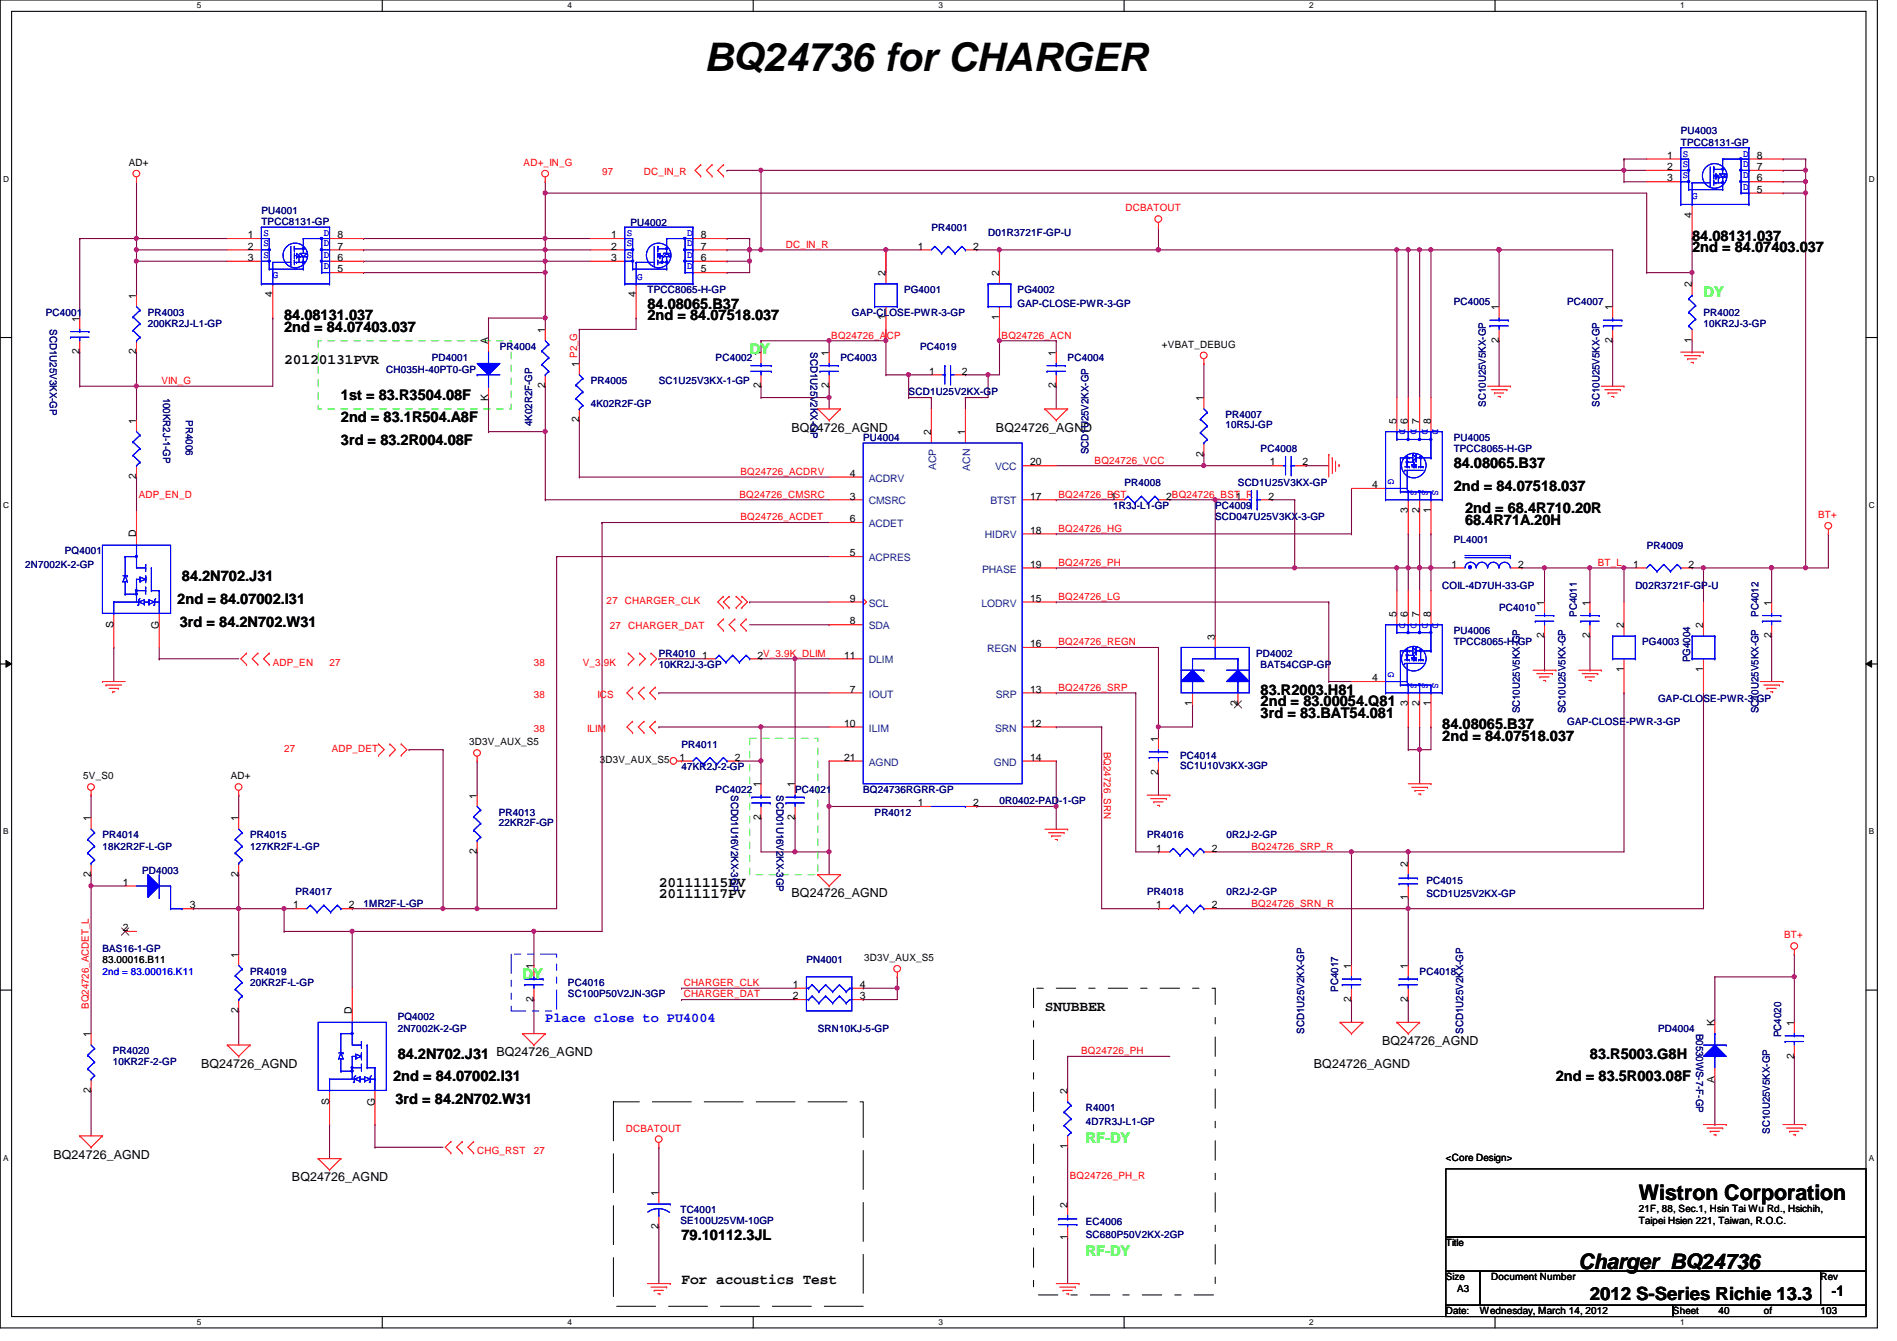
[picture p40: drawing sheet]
<svg xmlns="http://www.w3.org/2000/svg" width="297mm" height="210mm" viewBox="0 0 297 210" stroke-linecap="round" stroke-linejoin="round" font-family="sans-serif">
<defs><g id="words">
<text font-size="6.2" x="110.3" y="11">BQ24736 for CHARGER</text>
<g font-size="3.3">
<text x="256.6" y="187.9">Wistron Corporation</text>
<text x="247.2" y="198.6">Charger_BQ24736</text>
</g>
<text font-size="2.8" x="249" y="203.5">2012 S-Series Richie 13.3</text>
<g font-size="2.3">
<text x="265" y="37.7">84.08131.037</text>
<text x="265" y="39.5">2nd = 84.07403.037</text>
<text x="44.5" y="50.1">84.08131.037</text>
<text x="44.5" y="51.9">2nd = 84.07403.037</text>
<text x="101.4" y="48.3">84.08065.B37</text>
<text x="101.4" y="50.1">2nd = 84.07518.037</text>
<text x="44.5" y="57">20120131PVR</text>
<text x="53.4" y="62.6">1st = 83.R3504.08F</text>
<text x="53.4" y="66.1">2nd = 83.1R504.A8F</text>
<text x="53.4" y="69.7">3rd = 83.2R004.08F</text>
<text x="227.6" y="73.2">84.08065.B37</text>
<text x="227.6" y="76.8">2nd = 84.07518.037</text>
<text x="229.4" y="80.3">2nd = 68.4R710.20R</text>
<text x="229.4" y="82.1">68.4R71A.20H</text>
<text x="27.8" y="94.6">2nd = 84.07002.I31</text>
<text x="28.5" y="91">84.2N702.J31</text>
<text x="28.1" y="98.1">3rd = 84.2N702.W31</text>
<text x="197.4" y="110.6">2nd = 83.00054.Q81</text>
<text x="197.4" y="108.8">83.R2003.H81</text>
<text x="197.4" y="112.4">3rd = 83.BAT54.081</text>
<text x="225.8" y="114.1">84.08065.B37</text>
<text x="225.8" y="115.9">2nd = 84.07518.037</text>
<text x="103.2" y="138.8">20111115PV</text>
<text x="103.2" y="140.5">20111117PV</text>
<text x="163.6" y="158.3">SNUBBER</text>
<text x="62.3" y="165.7">84.2N702.J31</text>
<text x="249" y="165.7">83.R5003.G8H</text>
<text x="61.5" y="169.2">2nd = 84.07002.I31</text>
<text x="61.9" y="172.8">3rd = 84.2N702.W31</text>
<text x="243.6" y="169.2">2nd = 83.5R003.08F</text>
<text x="106.7" y="194.1">79.10112.3JL</text>
<text x="106.7" y="201">For acoustics Test</text>
<text x="286.8" y="202.9">-1</text>
</g>
<g font-size="2.3" fill="#0f0">
<text x="266.7" y="46.6">DY</text>
<text x="117.4" y="55.5">DY</text>
<text x="81.8" y="153.2">DY</text>
<text x="170" y="178.9">RF-DY</text>
<text x="170" y="196.6">RF-DY</text>
</g>
<text font-size="2.1" fill="#00f" x="85.4" y="160">Place close to PU4004</text>
<g font-size="1.9">
<text x="123.9" y="67.6">BQ24726_AGND</text>
<text x="156" y="67.6">BQ24726_AGND</text>
<text x="123.9" y="140.5">BQ24726_AGND</text>
<text x="31.5" y="167.1">BQ24726_AGND</text>
<text x="77.7" y="165.4">BQ24726_AGND</text>
<text x="205.7" y="167.1">BQ24726_AGND</text>
<text x="216.4" y="163.6">BQ24726_AGND</text>
<text x="8.4" y="181.4">BQ24726_AGND</text>
<text x="45.7" y="184.9">BQ24726_AGND</text>
</g>
<g font-size="1.6" fill="#000080">
<text x="263.2" y="21">PU4003</text>
<text x="263.2" y="22.8">TPCC8131-GP</text>
<text x="40.9" y="33.4">PU4001</text>
<text x="40.9" y="35.2">TPCC8131-GP</text>
<text x="98.7" y="35.4">PU4002</text>
<text x="145.8" y="36.1">PR4001</text>
<text x="154.7" y="37">D01R3721F-GP-U</text>
<text x="101.4" y="45.9">TPCC8065-H-GP</text>
<text x="141.6" y="45.9">PG4001</text>
<text x="159.3" y="45.9">PG4002</text>
<text x="227.6" y="47.7">PC4005</text>
<text x="245.4" y="47.7">PC4007</text>
<text x="7.2" y="49.4">PC4001</text>
<text x="7.8" y="51.6" transform="rotate(90 7.8 51.6)">SCD1U25V3KX-GP</text>
<text x="23.2" y="49.4">PR4003</text>
<text x="23.2" y="51.2">200KR2J-L1-GP</text>
<text x="133.4" y="49.4">GAP-CLOSE-PWR-3-GP</text>
<text x="159.3" y="48">GAP-CLOSE-PWR-3-GP</text>
<text x="266.7" y="49.4">PR4002</text>
<text x="266.7" y="51.2">10KR2J-3-GP</text>
<text x="60.5" y="58.3">CH035H-40PT0-GP</text>
<text x="67.6" y="56.6">PD4001</text>
<text x="78.3" y="54.8">PR4004</text>
<text x="112.1" y="56.6">PC4002</text>
<text x="126.9" y="55.1" transform="rotate(90 126.9 55.1)">SCD1U25V2KX-GP</text>
<text x="131.6" y="56.6">PC4003</text>
<text x="144.1" y="54.8">PC4019</text>
<text x="167.2" y="56.6">PC4004</text>
<text x="25.6" y="62.2" transform="rotate(90 25.6 62.2)">100KR2J-1-GP</text>
<text x="29.1" y="65.8" transform="rotate(90 29.1 65.8)">PR4006</text>
<text x="92.5" y="60.1">PR4005</text>
<text x="92.5" y="63.7">4K02R2F-GP</text>
<text x="103.2" y="60.1">SC1U25V3KX-1-GP</text>
<text x="142.3" y="61.9">SCD1U25V2KX-GP</text>
<text x="191.9" y="65.4">PR4007</text>
<text x="232.7" y="63.7" transform="rotate(-90 232.7 63.7)">SC10U25V5KX-GP</text>
<text x="250.4" y="63.7" transform="rotate(-90 250.4 63.7)">SC10U25V5KX-GP</text>
<text x="83.3" y="66.7" transform="rotate(-90 83.3 66.7)">4K02R2F-GP</text>
<text x="135.2" y="69">PU4004</text>
<text x="170.4" y="71.1" transform="rotate(-90 170.4 71.1)">SCD1U25V2KX-GP</text>
<text x="191.9" y="67.1">10R5J-GP</text>
<text x="197.4" y="70.8">PC4008</text>
<text x="227.6" y="69">PU4005</text>
<text x="227.6" y="70.8">TPCC8065-H-GP</text>
<text x="176.1" y="76.1">PR4008</text>
<text x="193.8" y="76.1">SCD1U25V3KX-GP</text>
<text x="174.3" y="79.7">1R3J-L1-GP</text>
<text x="190.3" y="79.7">PC4009</text>
<text x="190.3" y="81.4">SCD047U25V3KX-3-GP</text>
<text x="3.9" y="88.9">2N7002K-2-GP</text>
<text x="10.2" y="86.8">PQ4001</text>
<text x="227.6" y="85">PL4001</text>
<text x="257.8" y="85.9">PR4009</text>
<text x="225.8" y="92.1">COIL-4D7UH-33-GP</text>
<text x="234.7" y="95.7">PC4010</text>
<text x="256.1" y="92.1">D02R3721F-GP-U</text>
<text x="227.6" y="99.2">PU4006</text>
<text x="227.6" y="101">TPCC8065-H-GP</text>
<text x="246.9" y="96.6" transform="rotate(-90 246.9 96.6)">PC4011</text>
<text x="257.1" y="101">PG4003</text>
<text x="275.3" y="96.6" transform="rotate(-90 275.3 96.6)">PC4012</text>
<text x="103.2" y="102.8">PR4010</text>
<text x="103.2" y="104.6">10KR2J-3-GP</text>
<text x="196.7" y="102.8">PD4002</text>
<text x="197.4" y="104.6">BAT54CGP-GP</text>
<text x="264.7" y="103.7" transform="rotate(-90 264.7 103.7)">PG4004</text>
<text x="238" y="111.7" transform="rotate(-90 238 111.7)">SC10U25V5KX-GP</text>
<text x="245.1" y="111.7" transform="rotate(-90 245.1 111.7)">SC10U25V5KX-GP</text>
<text x="245.4" y="113.5">GAP-CLOSE-PWR-3-GP</text>
<text x="259.6" y="109.9">GAP-CLOSE-PWR-3-GP</text>
<text x="275.3" y="111.7" transform="rotate(-90 275.3 111.7)">SC10U25V5KX-GP</text>
<text x="106.7" y="117">PR4011</text>
<text x="184.8" y="118.8">PC4014</text>
<text x="106.7" y="120.6">47KR2J-2-GP</text>
<text x="112.1" y="124.1">PC4022</text>
<text x="114.5" y="124.5" transform="rotate(90 114.5 124.5)">SCD01U16V2KX-3GP</text>
<text x="121.6" y="124.5" transform="rotate(90 121.6 124.5)">SCD01U16V2KX-3GP</text>
<text x="124.5" y="124.1">PC4021</text>
<text x="135.2" y="124.1">BQ24736RGRR-GP</text>
<text x="156.5" y="125.9">0R0402-PAD-1-GP</text>
<text x="184.8" y="120.4">SC1U10V3KX-3GP</text>
<text x="16" y="131.2">PR4014</text>
<text x="39.2" y="131.2">PR4015</text>
<text x="78.1" y="127.7">PR4013</text>
<text x="78.1" y="129.3">22KR2F-GP</text>
<text x="136.9" y="127.7">PR4012</text>
<text x="179.6" y="131.2">PR4016</text>
<text x="192.1" y="131.2">0R2J-2-GP</text>
<text x="16" y="133">18K2R2F-L-GP</text>
<text x="22.3" y="136.7">PD4003</text>
<text x="39.2" y="133">127KR2F-L-GP</text>
<text x="46.3" y="140.1">PR4017</text>
<text x="56.9" y="141.9">1MR2F-L-GP</text>
<text x="179.6" y="140.1">PR4018</text>
<text x="192.1" y="140.1">0R2J-2-GP</text>
<text x="223.3" y="138.3">PC4015</text>
<text x="223.3" y="140.5">SCD1U25V2KX-GP</text>
<text x="16" y="149">BAS16-1-GP</text>
<text x="39.2" y="152.6">PR4019</text>
<text x="39.2" y="154.3">20KR2F-L-GP</text>
<text x="88.9" y="154.3">PC4016</text>
<text x="126.3" y="150.8">PN4001</text>
<text x="209.5" y="155.2" transform="rotate(-90 209.5 155.2)">PC4017</text>
<text x="222.3" y="152.6">PC4018</text>
<text x="62.3" y="159.7">PQ4002</text>
<text x="62.3" y="161.5">2N7002K-2-GP</text>
<text x="88.9" y="156.1">SC100P50V2JN-3GP</text>
<text x="128.1" y="161.5">SRN10KJ-5-GP</text>
<text x="204.2" y="161.8" transform="rotate(-90 204.2 161.8)">SCD1U25V2KX-GP</text>
<text x="229.1" y="161.8" transform="rotate(-90 229.1 161.8)">SCD1U25V2KX-GP</text>
<text x="259.6" y="161.5">PD4004</text>
<text x="265.6" y="161.8" transform="rotate(90 265.6 161.8)">B0530WS-7-F-GP</text>
<text x="17.6" y="165">PR4020</text>
<text x="17.6" y="166.6">10KR2F-2-GP</text>
<text x="278.9" y="162.3" transform="rotate(-90 278.9 162.3)">PC4020</text>
<text x="170" y="173.9">R4001</text>
<text x="170" y="176">4D7R3J-L1-GP</text>
<text x="277.1" y="177.5" transform="rotate(-90 277.1 177.5)">SC10U25V5KX-GP</text>
<text x="106.5" y="189.9">TC4001</text>
<text x="106.5" y="191.5">SE100U25VM-10GP</text>
<text x="170" y="191.7">EC4006</text>
<text x="170" y="193.8">SC680P50V2KX-2GP</text>
</g>
<g font-size="1.6">
<text x="20.1" y="26">AD+</text>
<text x="261.1" y="24.8">1</text>
<text x="261.1" y="26.6">2</text>
<text x="261.1" y="28.4">3</text>
<text x="275.1" y="28.4">6</text>
<text x="275.1" y="26.6">7</text>
<text x="275.1" y="24.8">8</text>
<text x="264.9" y="34.1" transform="rotate(-90 264.9 34.1)">4</text>
<text x="275.1" y="30.2">5</text>
<text x="38.8" y="37.3">1</text>
<text x="38.8" y="39.1">2</text>
<text x="38.8" y="40.9">3</text>
<text x="52.8" y="40.9">6</text>
<text x="52.8" y="39.1">7</text>
<text x="52.8" y="37.3">8</text>
<text x="95.7" y="37.3">1</text>
<text x="95.7" y="39.1">2</text>
<text x="95.7" y="40.9">3</text>
<text x="109.7" y="40.9">6</text>
<text x="109.7" y="39.1">7</text>
<text x="109.7" y="37.3">8</text>
<text x="143.7" y="39.1">1</text>
<text x="152.4" y="39.1">2</text>
<text x="21.3" y="46.8" transform="rotate(-90 21.3 46.8)">1</text>
<text x="42.7" y="46.6" transform="rotate(-90 42.7 46.6)">4</text>
<text x="52.8" y="42.6">5</text>
<text x="99.6" y="46.6" transform="rotate(-90 99.6 46.6)">4</text>
<text x="109.7" y="42.6">5</text>
<text x="138.7" y="43.2" transform="rotate(-90 138.7 43.2)">2</text>
<text x="156.5" y="43.2" transform="rotate(-90 156.5 43.2)">2</text>
<text x="264.9" y="45" transform="rotate(-90 264.9 45)">2</text>
<text x="12.4" y="50.3" transform="rotate(-90 12.4 50.3)">1</text>
<text x="76.5" y="53.9" transform="rotate(-90 76.5 53.9)">A</text>
<text x="85.3" y="52.1" transform="rotate(-90 85.3 52.1)">1</text>
<text x="138.7" y="50.1" transform="rotate(-90 138.7 50.1)">1</text>
<text x="156.5" y="50.1" transform="rotate(-90 156.5 50.1)">1</text>
<text x="234.7" y="53.7" transform="rotate(-90 234.7 53.7)">2</text>
<text x="234.7" y="48.6" transform="rotate(-90 234.7 48.6)">1</text>
<text x="252.5" y="53.7" transform="rotate(-90 252.5 53.7)">2</text>
<text x="252.5" y="48.6" transform="rotate(-90 252.5 48.6)">1</text>
<text x="264.9" y="53.7" transform="rotate(-90 264.9 53.7)">1</text>
<text x="12.4" y="55.5" transform="rotate(-90 12.4 55.5)">2</text>
<text x="21.3" y="55.5" transform="rotate(-90 21.3 55.5)">2</text>
<text x="90.7" y="57.4" transform="rotate(-90 90.7 57.4)">1 P2_G</text>
<text x="119.1" y="55.7" transform="rotate(-90 119.1 55.7)">1</text>
<text x="129.8" y="55.7" transform="rotate(-90 129.8 55.7)">1</text>
<text x="145.5" y="58.6">1</text>
<text x="150.6" y="58.6">2</text>
<text x="165.4" y="55.7" transform="rotate(-90 165.4 55.7)">1</text>
<text x="181.9" y="54.4">+VBAT_DEBUG</text>
<text x="76.5" y="62.8" transform="rotate(-90 76.5 62.8)">K</text>
<text x="85.3" y="60.8" transform="rotate(-90 85.3 60.8)">2</text>
<text x="119.1" y="60.8" transform="rotate(-90 119.1 60.8)">2</text>
<text x="129.8" y="60.8" transform="rotate(-90 129.8 60.8)">2</text>
<text x="165.4" y="60.8" transform="rotate(-90 165.4 60.8)">2</text>
<text x="188.5" y="62.8" transform="rotate(-90 188.5 62.8)">1</text>
<text x="21.3" y="66.3" transform="rotate(-90 21.3 66.3)">1</text>
<text x="90.7" y="66.1" transform="rotate(-90 90.7 66.1)">2</text>
<text x="145.8" y="68.1" transform="rotate(-90 145.8 68.1)">2</text>
<text x="151.1" y="68.1" transform="rotate(-90 151.1 68.1)">1</text>
<text x="188.5" y="71.5" transform="rotate(-90 188.5 71.5)">2</text>
<text x="218.7" y="66.3" transform="rotate(-90 218.7 66.3)">5</text>
<text x="220.5" y="66.3" transform="rotate(-90 220.5 66.3)">6</text>
<text x="222.2" y="66.3" transform="rotate(-90 222.2 66.3)">7</text>
<text x="224" y="66.3" transform="rotate(-90 224 66.3)">8</text>
<text x="21.3" y="75" transform="rotate(-90 21.3 75)">2</text>
<text x="133.1" y="74.6">4</text>
<text x="161.3" y="72.9">20</text>
<text x="198.8" y="72.9">1</text>
<text x="204" y="72.9">2</text>
<text x="214.8" y="76.4">4</text>
<text x="133.1" y="78.2">3</text>
<text x="133.1" y="81.7">6</text>
<text x="161.3" y="78.2">17</text>
<text x="161.3" y="83.5">18</text>
<text x="173.9" y="78.2">1</text>
<text x="182.6" y="78.2">2BQ24726_BST_R</text>
<text x="193.5" y="78.2">1</text>
<text x="198.6" y="78.2">2</text>
<text x="220.5" y="80.3" transform="rotate(-90 220.5 80.3)">3</text>
<text x="222.2" y="80.3" transform="rotate(-90 222.2 80.3)">2</text>
<text x="224" y="80.3" transform="rotate(-90 224 80.3)">1</text>
<text x="21.3" y="84.1" transform="rotate(-90 21.3 84.1)">D</text>
<text x="133.1" y="87.1">5</text>
<text x="161.3" y="88.9">19</text>
<text x="227.3" y="88.9">1</text>
<text x="237.7" y="88.9">2</text>
<text x="255.7" y="88.9">1</text>
<text x="264.4" y="88.9">2</text>
<text x="133.1" y="94.2">9</text>
<text x="161.3" y="94.2">15</text>
<text x="241.8" y="94.8" transform="rotate(-90 241.8 94.8)">1</text>
<text x="248.9" y="94.8" transform="rotate(-90 248.9 94.8)">1</text>
<text x="277.4" y="94.8" transform="rotate(-90 277.4 94.8)">1</text>
<text x="17.8" y="98.3" transform="rotate(-90 17.8 98.3)">S</text>
<text x="24.9" y="98.5" transform="rotate(-90 24.9 98.5)">G</text>
<text x="133.1" y="97.7">8</text>
<text x="161.3" y="101.3">16</text>
<text x="190.2" y="100.1" transform="rotate(-90 190.2 100.1)">3</text>
<text x="218.7" y="96.6" transform="rotate(-90 218.7 96.6)">5</text>
<text x="220.5" y="96.6" transform="rotate(-90 220.5 96.6)">6</text>
<text x="222.2" y="96.6" transform="rotate(-90 222.2 96.6)">7</text>
<text x="224" y="96.6" transform="rotate(-90 224 96.6)">8</text>
<text x="241.8" y="99.9" transform="rotate(-90 241.8 99.9)">2</text>
<text x="248.9" y="99.9" transform="rotate(-90 248.9 99.9)">2</text>
<text x="254.3" y="98.3" transform="rotate(-90 254.3 98.3)">2</text>
<text x="266.7" y="98.3" transform="rotate(-90 266.7 98.3)">2</text>
<text x="277.4" y="99.9" transform="rotate(-90 277.4 99.9)">2</text>
<text x="109.9" y="103.1">1</text>
<text x="118.6" y="103.1">2V_3.9K_DLIM</text>
<text x="132.2" y="103.1">11</text>
<text x="214.8" y="106.6">4</text>
<text x="254.3" y="105.2" transform="rotate(-90 254.3 105.2)">1</text>
<text x="266.7" y="105.2" transform="rotate(-90 266.7 105.2)">1</text>
<text x="132.2" y="113.7">10</text>
<text x="133.1" y="108.4">7</text>
<text x="161.3" y="108.4">13</text>
<text x="161.3" y="113.7">12</text>
<text x="186.7" y="110.6" transform="rotate(-90 186.7 110.6)">1</text>
<text x="193.8" y="110.6" transform="rotate(-90 193.8 110.6)">2</text>
<text x="220.5" y="110.6" transform="rotate(-90 220.5 110.6)">3</text>
<text x="222.2" y="110.6" transform="rotate(-90 222.2 110.6)">2</text>
<text x="224" y="110.6" transform="rotate(-90 224 110.6)">1</text>
<text x="73.5" y="116.7">3D3V_AUX_S5</text>
<text x="93.9" y="119.5">3D3V_AUX_S5</text>
<text x="106.4" y="119.1">1</text>
<text x="115.1" y="119.1">2</text>
<text x="132.2" y="119.1">21</text>
<text x="161.3" y="119.1">14</text>
<text x="181.4" y="116.1" transform="rotate(-90 181.4 116.1)">1</text>
<text x="13" y="122">5V_S0</text>
<text x="36.1" y="122">AD+</text>
<text x="74.7" y="125" transform="rotate(-90 74.7 125)">1</text>
<text x="119.1" y="123.2" transform="rotate(-90 119.1 123.2)">1</text>
<text x="124.5" y="123.2" transform="rotate(-90 124.5 123.2)">1</text>
<text x="181.4" y="121.2" transform="rotate(-90 181.4 121.2)">2</text>
<text x="14.2" y="128.6" transform="rotate(-90 14.2 128.6)">1</text>
<text x="37.3" y="128.6" transform="rotate(-90 37.3 128.6)">1</text>
<text x="119.1" y="128.4" transform="rotate(-90 119.1 128.4)">2</text>
<text x="124.5" y="128.4" transform="rotate(-90 124.5 128.4)">2</text>
<text x="143.7" y="126.2">1</text>
<text x="152.4" y="126.2">2</text>
<text x="14.2" y="137.2" transform="rotate(-90 14.2 137.2)">2</text>
<text x="37.3" y="137.2" transform="rotate(-90 37.3 137.2)">2</text>
<text x="74.7" y="133.7" transform="rotate(-90 74.7 133.7)">2</text>
<text x="181.1" y="133.3">1</text>
<text x="189.7" y="133.3">2</text>
<text x="220.5" y="135.7" transform="rotate(-90 220.5 135.7)">2</text>
<text x="19.3" y="138.6">1</text>
<text x="29.7" y="142.2">3</text>
<text x="45.9" y="142.2">1</text>
<text x="54.6" y="142.2">2</text>
<text x="181.1" y="142.2">1</text>
<text x="189.7" y="142.2">2</text>
<text x="220.5" y="140.8" transform="rotate(-90 220.5 140.8)">1</text>
<text x="19.3" y="145.8">2</text>
<text x="37.3" y="149.9" transform="rotate(-90 37.3 149.9)">1</text>
<text x="16" y="150.8">83.00016.B11</text>
<text x="83.6" y="151.7" transform="rotate(-90 83.6 151.7)">1</text>
<text x="124.2" y="154.6">1</text>
<text x="134.6" y="154.6">4</text>
<text x="135.3" y="150.5">3D3V_AUX_S5</text>
<text x="211.6" y="151.7" transform="rotate(-90 211.6 151.7)">1</text>
<text x="220.5" y="151.7" transform="rotate(-90 220.5 151.7)">1</text>
<text x="37.3" y="158.6" transform="rotate(-90 37.3 158.6)">2</text>
<text x="55.1" y="158.8" transform="rotate(-90 55.1 158.8)">D</text>
<text x="83.6" y="156.8" transform="rotate(-90 83.6 156.8)">2</text>
<text x="124.2" y="156.4">2</text>
<text x="134.6" y="156.4">3</text>
<text x="211.6" y="156.8" transform="rotate(-90 211.6 156.8)">2</text>
<text x="220.5" y="156.8" transform="rotate(-90 220.5 156.8)">2</text>
<text x="268.5" y="160.6" transform="rotate(-90 268.5 160.6)">K</text>
<text x="280.9" y="160.6" transform="rotate(-90 280.9 160.6)">1</text>
<text x="14.2" y="162.3" transform="rotate(-90 14.2 162.3)">1</text>
<text x="280.9" y="165.7" transform="rotate(-90 280.9 165.7)">2</text>
<text x="14.2" y="171" transform="rotate(-90 14.2 171)">2</text>
<text x="51.6" y="173" transform="rotate(-90 51.6 173)">S</text>
<text x="58.7" y="173.2" transform="rotate(-90 58.7 173.2)">G</text>
<text x="167.1" y="171.2" transform="rotate(-90 167.1 171.2)">2</text>
<text x="268.5" y="169.5" transform="rotate(-90 268.5 169.5)">A</text>
<text x="167.1" y="179.9" transform="rotate(-90 167.1 179.9)">1</text>
<text x="226.4" y="181.7">&lt;Core Design&gt;</text>
<text x="103.1" y="187.2" transform="rotate(-90 103.1 187.2)">1</text>
<text x="167.1" y="189" transform="rotate(-90 167.1 189)">2</text>
<text x="256.6" y="189.7">21F, 88, Sec.1, Hsin Tai Wu Rd., Hsichih,</text>
<text x="256.6" y="191.6">Taipei Hsien 221, Taiwan, R.O.C.</text>
<text x="103.1" y="192.4" transform="rotate(-90 103.1 192.4)">2</text>
<text x="167.1" y="194.1" transform="rotate(-90 167.1 194.1)">1</text>
<text x="226.4" y="195.1">Title</text>
<text x="226.4" y="200.4">Size</text>
<text x="228.2" y="202.2">A3</text>
<text x="233.5" y="200.4">Document Number</text>
<text x="285.1" y="200.4">Rev</text>
<text x="226.4" y="205.7">Date:</text>
<text x="231.7" y="205.7">Wednesday, March 14, 2012</text>
<text x="262" y="205.7">Sheet</text>
<text x="269.1" y="205.7">40</text>
<text x="276.2" y="205.7">of</text>
<text x="285.1" y="205.7">103</text>
</g>
<g font-size="1.6" fill="#f00">
<text x="82" y="26">AD+_IN_G</text>
<text x="94.3" y="27.4">97</text>
<text x="100.8" y="27.4">DC_IN_R</text>
<text x="176.2" y="33.1">DCBATOUT</text>
<text x="123.1" y="38.8">DC_IN_R</text>
<text x="130.2" y="53">BQ24726_ACP</text>
<text x="156.8" y="53">BQ24726_ACN</text>
<text x="25.3" y="60.1">VIN_G</text>
<text x="21.7" y="77.9">ADP_EN_D</text>
<text x="115.8" y="77.9">BQ24726_CMSRC</text>
<text x="115.9" y="74.3">BQ24726_ACDRV</text>
<text x="165.7" y="77.9">BQ24726_BST</text>
<text x="171.4" y="72.6">BQ24726_VCC</text>
<text x="115.9" y="81.4">BQ24726_ACDET</text>
<text x="165.7" y="83.2">BQ24726_HG</text>
<text x="284.7" y="81.1">BT+</text>
<text x="165.7" y="88.6">BQ24726_PH</text>
<text x="250.2" y="88.6">BT_L</text>
<text x="95" y="94.6">27 CHARGER_CLK</text>
<text x="165.7" y="93.9">BQ24726_LG</text>
<text x="95.5" y="98.5">27</text>
<text x="98.4" y="98.5">CHARGER_DAT</text>
<text x="165.7" y="101">BQ24726_REGN</text>
<text x="42.7" y="104.2">ADP_EN</text>
<text x="51.6" y="104.2">27</text>
<text x="83.6" y="104.2">38</text>
<text x="91.3" y="104.2">V_3.9K</text>
<text x="83.6" y="109.2">38</text>
<text x="93.6" y="109.2">ICS</text>
<text x="165.7" y="108.1">BQ24726_SRP</text>
<text x="44.5" y="117.7">27</text>
<text x="51.9" y="117.7">ADP_DET</text>
<text x="83.6" y="114.5">38</text>
<text x="91.9" y="114.5">ILIM</text>
<text x="172.8" y="117.7" transform="rotate(90 172.8 117.7)">BQ24726_SRN</text>
<text x="196" y="133">BQ24726_SRP_R</text>
<text x="196" y="141.9">BQ24726_SRN_R</text>
<text x="279.4" y="146.9">BT+</text>
<text x="107.1" y="154.3">CHARGER_CLK</text>
<text x="13.9" y="157.9" transform="rotate(-90 13.9 157.9)">BQ24726_ACDET_L</text>
<text x="107.1" y="156.1">CHARGER_DAT</text>
<text x="169.3" y="165">BQ24726_PH</text>
<text x="98" y="177.1">DCBATOUT</text>
<text x="74.7" y="180.7">CHG_RST</text>
<text x="83.6" y="180.7">27</text>
<text x="167.5" y="184.6">BQ24726_PH_R</text>
</g>
<g font-size="1.6" fill="#00f">
<text x="263.5" y="24.5">S</text>
<text x="263.5" y="26.1">S</text>
<text x="263.5" y="27.9">S</text>
<text x="273" y="29.7">D</text>
<text x="273" y="27.9">D</text>
<text x="273" y="26.1">D</text>
<text x="273" y="24.5">D</text>
<text x="265" y="31.1">G</text>
<text x="41.3" y="37">S</text>
<text x="41.3" y="38.6">S</text>
<text x="41.3" y="40.3">S</text>
<text x="50.7" y="40.3">D</text>
<text x="50.7" y="38.6">D</text>
<text x="50.7" y="37">D</text>
<text x="98.2" y="37">S</text>
<text x="98.2" y="38.6">S</text>
<text x="98.2" y="40.3">S</text>
<text x="107.6" y="40.3">D</text>
<text x="107.6" y="38.6">D</text>
<text x="107.6" y="37">D</text>
<text x="42.7" y="43.6">G</text>
<text x="50.7" y="42.1">D</text>
<text x="99.8" y="43.9">G</text>
<text x="107.6" y="42.1">D</text>
<text x="219.2" y="67.2" transform="rotate(90 219.2 67.2)">D</text>
<text x="220.9" y="67.2" transform="rotate(90 220.9 67.2)">D</text>
<text x="222.7" y="67.2" transform="rotate(90 222.7 67.2)">D</text>
<text x="224.3" y="67.2" transform="rotate(90 224.3 67.2)">D</text>
<text x="217.4" y="75" transform="rotate(90 217.4 75)">G</text>
<text x="220.9" y="76.6" transform="rotate(90 220.9 76.6)">S</text>
<text x="222.7" y="76.6" transform="rotate(90 222.7 76.6)">S</text>
<text x="224.3" y="76.6" transform="rotate(90 224.3 76.6)">S</text>
<text x="219.2" y="97.5" transform="rotate(90 219.2 97.5)">D</text>
<text x="220.9" y="97.5" transform="rotate(90 220.9 97.5)">D</text>
<text x="222.7" y="97.5" transform="rotate(90 222.7 97.5)">D</text>
<text x="224.3" y="97.5" transform="rotate(90 224.3 97.5)">D</text>
<text x="217.4" y="105.2" transform="rotate(90 217.4 105.2)">G</text>
<text x="220.9" y="106.8" transform="rotate(90 220.9 106.8)">S</text>
<text x="222.7" y="106.8" transform="rotate(90 222.7 106.8)">S</text>
<text x="224.3" y="106.8" transform="rotate(90 224.3 106.8)">S</text>
<text x="16" y="152.6">2nd = 83.00016.K11</text>
</g>
<g font-size="1.6" fill="#004080">
<text x="136.1" y="75.4">ACDRV</text>
<text x="146.6" y="73.6" transform="rotate(-90 146.6 73.6)">ACP</text>
<text x="151.9" y="73.7" transform="rotate(-90 151.9 73.7)">ACN</text>
<text x="155.8" y="73.6">VCC</text>
<text x="136.1" y="79">CMSRC</text>
<text x="136.1" y="82.5">ACDET</text>
<text x="155.1" y="79">BTST</text>
<text x="136.1" y="87.8">ACPRES</text>
<text x="153.8" y="89.6">PHASE</text>
<text x="154.2" y="84.3">HIDRV</text>
<text x="136.1" y="95">SCL</text>
<text x="153.7" y="95">LODRV</text>
<text x="136.1" y="98.5">SDA</text>
<text x="136.1" y="103.8">DLIM</text>
<text x="154.6" y="102.1">REGN</text>
<text x="136.1" y="109.2">IOUT</text>
<text x="155.9" y="109.2">SRP</text>
<text x="136.1" y="114.5">ILIM</text>
<text x="136.1" y="119.8">AGND</text>
<text x="155.6" y="119.8">GND</text>
<text x="155.8" y="114.5">SRN</text>
</g>
<g font-size="1.3">
<text x="30.8" y="1.3">5</text>
<text x="88.9" y="1.3">4</text>
<text x="146.9" y="1.3">3</text>
<text x="205" y="1.3">2</text>
<text x="263.1" y="1.3">1</text>
<text x=".5" y="28.4">D</text>
<text x="292.6" y="28.4">D</text>
<text x=".5" y="79.5">C</text>
<text x="292.6" y="79.5">C</text>
<text x=".5" y="130.6">B</text>
<text x="292.6" y="130.6">B</text>
<text x=".5" y="181.7">A</text>
<text x="292.6" y="181.7">A</text>
<text x="30.8" y="207.4">5</text>
<text x="88.9" y="207.4">4</text>
<text x="146.9" y="207.4">3</text>
<text x="205" y="207.4">2</text>
<text x="263.1" y="207.4">1</text>
</g>
</g></defs>
<path d="M0 0h294v207.9h-294zM1.8 1.8h290.4v204.3h-290.4z" fill="none" stroke="#000" stroke-width=".17"/>
<g fill="#fff">
<path d="M30.8 .2h.7v1.4h-.7z"/>
<path d="M30.8 206.2h.7v1.4h-.7z"/>
</g>
<path d="M59.9 0v1.8M59.9 206.1v1.8" fill="none" stroke="#000" stroke-width=".17"/>
<g fill="#fff">
<path d="M88.9 .2h.6v1.4h-.6z"/>
<path d="M88.9 206.2h.6v1.4h-.6z"/>
</g>
<path d="M117.9 0v1.8M117.9 206.1v1.8" fill="none" stroke="#000" stroke-width=".17"/>
<g fill="#fff">
<path d="M146.9 .2h.7v1.4h-.7z"/>
<path d="M146.9 206.2h.7v1.4h-.7z"/>
</g>
<path d="M176 0v1.8M176 206.1v1.8" fill="none" stroke="#000" stroke-width=".17"/>
<g fill="#fff">
<path d="M205 .2h.7v1.4h-.7z"/>
<path d="M205 206.2h.7v1.4h-.7z"/>
</g>
<path d="M234.1 0v1.8M234.1 206.1v1.8" fill="none" stroke="#000" stroke-width=".17"/>
<g fill="#fff">
<path d="M263.1 .2h.7v1.4h-.7z"/>
<path d="M263.1 206.2h.7v1.4h-.7z"/>
<path d="M.5 27.3h.9v1.4h-.9z"/>
<path d="M292.6 27.3h.9v1.4h-.9z"/>
<path d="M.5 78.4h.9v1.4h-.9z"/>
<path d="M292.6 78.4h.9v1.4h-.9z"/>
</g>
<path d="M0 52.8h1.8M292.2 52.8h1.8" fill="none" stroke="#000" stroke-width=".17"/>
<g fill="#fff">
<path d="M.5 129.5h.8v1.4h-.8z"/>
<path d="M292.6 129.5h.9v1.4h-.9z"/>
</g>
<path d="M0 103.9h1.8M292.2 103.9h1.8" fill="none" stroke="#000" stroke-width=".17"/>
<path d="M.9 103.4l.9 .5-.9 .5zM292.2 103.9l.9-.5v1z" fill="#000"/>
<path d="M.9 103.4l.9 .5-.9 .5zM292.2 103.9l.9-.5v1z" fill="none" stroke="#000" stroke-width=".16"/>
<g fill="#fff">
<path d="M.5 180.5h.8v1.4h-.8z"/>
<path d="M292.6 180.5h.9v1.4h-.9z"/>
</g>
<path d="M0 155h1.8M292.2 155h1.8" fill="none" stroke="#000" stroke-width=".17"/>
<path d="M85.4 30.2h.1M85.4 30.2h172.4M190.3 142.2h30.2M220.5 142.2h.1M58.7 179.6h.1M58.7 176h.1M58.7 179.6h10.7M58.7 176v3.6" fill="none" stroke="#800040" stroke-width=".17"/>
<circle cx="85.4" cy="30.2" r=".32" fill="#f0f"/>
<circle cx="85.4" cy="30.2" r=".32" fill="none" stroke="#f0f" stroke-width=".17"/>
<path d="M76.5 49.8h.1M76.5 49.8v3.5M249 99.6v5.3M249 104.9h.1M55.2 145.8h.1M55.2 145.8h28.4" fill="none" stroke="#800040" stroke-width=".17"/>
<circle cx="55.1" cy="145.8" r=".32" fill="#f0f"/>
<circle cx="55.1" cy="145.8" r=".32" fill="none" stroke="#f0f" stroke-width=".17"/>
<path d="M103.2 103.1h.1M103.2 103.1h7.1M44.5 145.8h.1M44.5 145.8h10.7M55.2 145.8h.1M55.2 145.8v8.9M83.6 145.8h.1M83.6 145.8v5.3M281 152.9h.1M281 152.9v7.1" fill="none" stroke="#800040" stroke-width=".17"/>
<circle cx="280.9" cy="152.9" r=".32" fill="#f0f"/>
<circle cx="280.9" cy="152.9" r=".32" fill="none" stroke="#f0f" stroke-width=".17"/>
<g fill="none" stroke="#800040" stroke-width=".17">
<path d="M76.5 67.6h.1M76.5 62.2v5.4M165.4 72.9h23.1M188.5 72.9h.1M188.5 71.1h.1M188.5 71.1v1.8M238.3 88.9h.1M238.3 88.9h3.5v5.3M241.8 94.2h.1M24.9 103.1h.1M24.9 101.3v1.8M124.5 103.1h.1"/>
<path d="M124.5 103.1h5.3M281 165.4h.1M281 165.4v10.6"/>
</g>
<circle cx="188.5" cy="72.9" r=".32" fill="#f0f"/>
<circle cx="188.5" cy="72.9" r=".32" fill="none" stroke="#f0f" stroke-width=".17"/>
<path d="M99.6 49.8h.1M99.6 49.8v1.8M117.4 94.2h.1M117.4 94.2h12.4M254.3 88.9h.1M254.3 88.9h1.8M14.3 124.5h.1M14.3 124.5v3.5M83.6 156.5h.1M83.6 145.8h.1M83.6 156.5v5.3M83.6 145.8h10.7" fill="none" stroke="#800040" stroke-width=".17"/>
<circle cx="83.6" cy="145.8" r=".32" fill="#f0f"/>
<circle cx="83.6" cy="145.8" r=".32" fill="none" stroke="#f0f" stroke-width=".17"/>
<path d="M282.7 30.2v58.7M282.7 88.9h.1M69.4 117.3h.1M69.4 117.3v24.9M74.7 142.2h.1M74.7 142.2h12.5M14.3 170.7h.1M14.3 170.7v7.1" fill="none" stroke="#800040" stroke-width=".17"/>
<circle cx="282.7" cy="30.2" r=".32" fill="#f0f"/>
<circle cx="282.7" cy="30.2" r=".32" fill="none" stroke="#f0f" stroke-width=".17"/>
<circle cx="282.7" cy="88.9" r=".32" fill="#f0f"/>
<circle cx="282.7" cy="88.9" r=".32" fill="none" stroke="#f0f" stroke-width=".17"/>
<path d="M138.7 39.1h.1M138.7 39.1v3.6M282.7 88.9h.1M286.3 83.6h.1M286.3 83.6v5.3h-3.6" fill="none" stroke="#800040" stroke-width=".17"/>
<circle cx="138.7" cy="39.1" r=".32" fill="#f0f"/>
<circle cx="138.7" cy="39.1" r=".32" fill="none" stroke="#f0f" stroke-width=".17"/>
<path d="M156.5 53.3h.1M156.5 53.3h8.9M165.4 53.3h.1M165.4 53.3v1.8M222.3 88.9h.1M222.3 88.9h1.8M222.3 117.3h.1M222.3 117.3h1.8M211.6 133.3h.1M211.6 133.3v17.8" fill="none" stroke="#800040" stroke-width=".17"/>
<circle cx="224" cy="88.9" r=".32" fill="#f0f"/>
<circle cx="224" cy="88.9" r=".32" fill="none" stroke="#f0f" stroke-width=".17"/>
<circle cx="222.3" cy="88.9" r=".32" fill="#f0f"/>
<circle cx="222.3" cy="88.9" r=".32" fill="none" stroke="#f0f" stroke-width=".17"/>
<path d="M220.5 142.2h.1M220.5 142.2h46.2" fill="none" stroke="#800040" stroke-width=".17"/>
<circle cx="220.5" cy="142.2" r=".32" fill="#f0f"/>
<circle cx="220.5" cy="142.2" r=".32" fill="none" stroke="#f0f" stroke-width=".17"/>
<path d="M282.7 26.7h.1M282.7 26.7v1.7" fill="none" stroke="#800040" stroke-width=".17"/>
<circle cx="282.7" cy="26.6" r=".32" fill="#f0f"/>
<circle cx="282.7" cy="26.6" r=".32" fill="none" stroke="#f0f" stroke-width=".17"/>
<path d="M113.8 39.1h.1M113.8 39.1h3.6M279.2 26.7h.1M279.2 26.7h3.5" fill="none" stroke="#800040" stroke-width=".17"/>
<circle cx="117.4" cy="39.1" r=".32" fill="#f0f"/>
<circle cx="117.4" cy="39.1" r=".32" fill="none" stroke="#f0f" stroke-width=".17"/>
<g fill="none" stroke="#800040" stroke-width=".17">
<path d="M156.5 39.1h.1M156.5 39.1v3.6M12.5 55.1h.1M12.5 55.1v5.4M56.9 42.7h.1M56.9 42.7h28.5M113.8 42.7h.1M113.8 42.7h3.6M156.5 51.6h.1M156.5 51.6v1.7M199.2 78.2h.1M199.2 78.2h3.5"/>
<path d="M224.1 113.8h.1M224.1 113.8v3.5"/>
</g>
<circle cx="156.5" cy="39.1" r=".32" fill="#f0f"/>
<circle cx="156.5" cy="39.1" r=".32" fill="none" stroke="#f0f" stroke-width=".17"/>
<path d="M202.7 88.9h.1M202.7 88.9h16M220.5 83.6h.1M220.5 83.6v5.3M165.4 126.2h.1M165.4 126.2v3.6" fill="none" stroke="#800040" stroke-width=".17"/>
<circle cx="202.7" cy="88.9" r=".32" fill="#f0f"/>
<circle cx="202.7" cy="88.9" r=".32" fill="none" stroke="#f0f" stroke-width=".17"/>
<path d="M117.4 40.9h.1M117.4 40.9v1.8M165.4 60.5h.1M165.4 60.5v3.5M202.7 78.2h.1M202.7 78.2v10.7" fill="none" stroke="#800040" stroke-width=".17"/>
<circle cx="117.4" cy="40.9" r=".32" fill="#f0f"/>
<circle cx="117.4" cy="40.9" r=".32" fill="none" stroke="#f0f" stroke-width=".17"/>
<g fill="none" stroke="#800040" stroke-width=".17">
<path d="M119.2 53.3h.1M119.2 53.3v1.8M138.7 58.7h.1M138.7 51.6h.1M138.7 58.7h3.6M138.7 51.6v1.7M21.4 60.5h.1M21.4 60.5h21.3M190.3 78.2h.1M190.3 78.2h3.5M220.5 88.9h.1M220.5 88.9v3.6"/>
<path d="M266.7 88.9h.1M266.7 88.9h10.7M165.4 113.8h.1M165.4 113.8h7.1M172.5 113.8h.1M172.5 113.8v28.4M181.4 120.9h.1M181.4 120.9v3.6"/>
</g>
<circle cx="21.4" cy="60.4" r=".32" fill="#f0f"/>
<circle cx="21.4" cy="60.4" r=".32" fill="none" stroke="#f0f" stroke-width=".17"/>
<path d="M129.8 53.3h.1M129.8 53.3h8.9" fill="none" stroke="#800040" stroke-width=".17"/>
<circle cx="138.7" cy="53.3" r=".32" fill="#f0f"/>
<circle cx="138.7" cy="53.3" r=".32" fill="none" stroke="#f0f" stroke-width=".17"/>
<circle cx="129.8" cy="53.3" r=".32" fill="#f0f"/>
<circle cx="129.8" cy="53.3" r=".32" fill="none" stroke="#f0f" stroke-width=".17"/>
<path d="M218.7 88.9h.1M218.7 88.9h1.8" fill="none" stroke="#800040" stroke-width=".17"/>
<circle cx="218.7" cy="88.9" r=".32" fill="#f0f"/>
<circle cx="218.7" cy="88.9" r=".32" fill="none" stroke="#f0f" stroke-width=".17"/>
<path d="M181.4 39.1h.1M181.4 39.1h37.3" fill="none" stroke="#800040" stroke-width=".17"/>
<circle cx="181.4" cy="39.1" r=".32" fill="#f0f"/>
<circle cx="181.4" cy="39.1" r=".32" fill="none" stroke="#f0f" stroke-width=".17"/>
<path d="M151.2 58.7h.1M151.2 58.7h3.5M277.4 88.9h.1M277.4 88.9v5.3M152.9 126.2h.1M152.9 126.2h12.5" fill="none" stroke="#800040" stroke-width=".17"/>
<circle cx="277.4" cy="88.9" r=".32" fill="#f0f"/>
<circle cx="277.4" cy="88.9" r=".32" fill="none" stroke="#f0f" stroke-width=".17"/>
<path d="M188.5 56.9h.1M188.5 56.9v5.3M129.8 62.2h.1M129.8 62.2v1.8M249 88.9h.1M249 88.9h5.3M254.3 88.9h.1M254.3 88.9v5.3M277.4 99.6h.1M277.4 99.6v7.1M220.5 113.8h.1M220.5 113.8v3.5" fill="none" stroke="#800040" stroke-width=".17"/>
<circle cx="254.3" cy="88.9" r=".32" fill="#f0f"/>
<circle cx="254.3" cy="88.9" r=".32" fill="none" stroke="#f0f" stroke-width=".17"/>
<path d="M188.5 72.9h.1M188.5 72.9h10.7M181.4 113.8h.1M181.4 113.8v1.8M222.3 117.3h.1M222.3 117.3v5.4" fill="none" stroke="#800040" stroke-width=".17"/>
<circle cx="222.3" cy="117.3" r=".32" fill="#f0f"/>
<circle cx="222.3" cy="117.3" r=".32" fill="none" stroke="#f0f" stroke-width=".17"/>
<path d="M220.5 88.9h.1M220.5 88.9h1.8" fill="none" stroke="#800040" stroke-width=".17"/>
<circle cx="222.3" cy="88.9" r=".32" fill="#f0f"/>
<circle cx="222.3" cy="88.9" r=".32" fill="none" stroke="#f0f" stroke-width=".17"/>
<circle cx="220.5" cy="88.9" r=".32" fill="#f0f"/>
<circle cx="220.5" cy="88.9" r=".32" fill="none" stroke="#f0f" stroke-width=".17"/>
<path d="M156.5 53.3h.1M156.5 53.3v5.4M211.6 133.3h.1M211.6 133.3h8.9M220.5 133.3h.1M220.5 133.3v1.8" fill="none" stroke="#800040" stroke-width=".17"/>
<circle cx="156.5" cy="53.3" r=".32" fill="#f0f"/>
<circle cx="156.5" cy="53.3" r=".32" fill="none" stroke="#f0f" stroke-width=".17"/>
<path d="M154.7 58.7h.1M154.7 58.7h1.8" fill="none" stroke="#800040" stroke-width=".17"/>
<circle cx="154.7" cy="58.6" r=".32" fill="#f0f"/>
<circle cx="154.7" cy="58.6" r=".32" fill="none" stroke="#f0f" stroke-width=".17"/>
<path d="M21.4 39.1h.1M21.4 39.1v1.8M21.4 39.1h14.2M90.7 51.6h.1M90.7 51.6v5.3M90.7 51.6h8.9" fill="none" stroke="#800040" stroke-width=".17"/>
<circle cx="21.4" cy="39.1" r=".32" fill="#f0f"/>
<circle cx="21.4" cy="39.1" r=".32" fill="none" stroke="#f0f" stroke-width=".17"/>
<g fill="none" stroke="#800040" stroke-width=".17">
<path d="M181.4 35.6h.1M181.4 35.6v3.5M224.1 39.1h.1M224.1 39.1v23.1M165.4 78.2h.1M165.4 78.2h8.9M204.5 72.9h.1M204.5 72.9h3.6M222.3 83.6h.1M222.3 83.6v5.3M254.3 108.5h.1M254.3 108.5v24.8"/>
<path d="M51.6 176h.1M51.6 176v5.4"/>
</g>
<circle cx="224" cy="39.1" r=".32" fill="#f0f"/>
<circle cx="224" cy="39.1" r=".32" fill="none" stroke="#f0f" stroke-width=".17"/>
<path d="M119.2 62.2h.1M119.2 62.2h10.6M87.2 87.1h.1M87.2 87.1h42.6M103.2 108.5h.1M103.2 108.5h26.6" fill="none" stroke="#800040" stroke-width=".17"/>
<circle cx="129.8" cy="62.2" r=".32" fill="#f0f"/>
<circle cx="129.8" cy="62.2" r=".32" fill="none" stroke="#f0f" stroke-width=".17"/>
<path d="M21.4 40.9h.1M21.4 40.9v5.3M21.4 40.9h14.2M119.2 60.5h.1M119.2 60.5v1.7" fill="none" stroke="#800040" stroke-width=".17"/>
<circle cx="21.4" cy="40.9" r=".32" fill="#f0f"/>
<circle cx="21.4" cy="40.9" r=".32" fill="none" stroke="#f0f" stroke-width=".17"/>
<path d="M154.7 58.7h.1M154.7 58.7v3.5M90.7 65.8h.1M90.7 74.7h.1M90.7 65.8v8.9M90.7 74.7h39.1M224.1 88.9h.1M224.1 88.9v3.6M74.7 133.3h.1M74.7 133.3v8.9M220.5 140.5h.1M220.5 140.5v1.7" fill="none" stroke="#800040" stroke-width=".17"/>
<circle cx="74.7" cy="142.2" r=".32" fill="#f0f"/>
<circle cx="74.7" cy="142.2" r=".32" fill="none" stroke="#f0f" stroke-width=".17"/>
<path d="M224.1 39.1h.1M224.1 39.1h10.6" fill="none" stroke="#800040" stroke-width=".17"/>
<circle cx="234.7" cy="39.1" r=".32" fill="#f0f"/>
<circle cx="234.7" cy="39.1" r=".32" fill="none" stroke="#f0f" stroke-width=".17"/>
<path d="M21.4 28.4h.1M21.4 28.4v8.9M218.7 39.1h.1M218.7 39.1h1.8M254.3 28.4h.1M254.3 28.4h3.5M165.4 101.3h.1M165.4 101.3h16" fill="none" stroke="#800040" stroke-width=".17"/>
<circle cx="218.7" cy="39.1" r=".32" fill="#f0f"/>
<circle cx="218.7" cy="39.1" r=".32" fill="none" stroke="#f0f" stroke-width=".17"/>
<path d="M218.7 39.1h.1M218.7 39.1v23.1M119.2 119.1h.1M119.2 119.1v3.6" fill="none" stroke="#800040" stroke-width=".17"/>
<circle cx="119.1" cy="119.1" r=".32" fill="#f0f"/>
<circle cx="119.1" cy="119.1" r=".32" fill="none" stroke="#f0f" stroke-width=".17"/>
<path d="M85.4 49.8h.1M85.4 49.8v1.8M151.2 62.2h.1M151.2 62.2h3.5M220.5 133.3h.1M220.5 133.3h33.8" fill="none" stroke="#800040" stroke-width=".17"/>
<circle cx="220.5" cy="133.3" r=".32" fill="#f0f"/>
<circle cx="220.5" cy="133.3" r=".32" fill="none" stroke="#f0f" stroke-width=".17"/>
<g fill="none" stroke="#800040" stroke-width=".17">
<path d="M21.4 37.3h.1M21.4 37.3v1.8M21.4 37.3h14.2M138.7 39.1h.1M138.7 39.1h5.4M151.2 62.2h.1M151.2 62.2v1.8M165.4 88.9h.1M165.4 88.9h37.3M218.7 88.9h.1M218.7 88.9v3.6M265 88.9h.1"/>
<path d="M265 88.9h1.7"/>
</g>
<circle cx="21.4" cy="37.3" r=".32" fill="#f0f"/>
<circle cx="21.4" cy="37.3" r=".32" fill="none" stroke="#f0f" stroke-width=".17"/>
<path d="M181.4 113.8h.1M181.4 101.3h.1M181.4 113.8h5.3M181.4 101.3v12.5" fill="none" stroke="#800040" stroke-width=".17"/>
<circle cx="181.4" cy="113.8" r=".32" fill="#f0f"/>
<circle cx="181.4" cy="113.8" r=".32" fill="none" stroke="#f0f" stroke-width=".17"/>
<path d="M254.3 24.9h.1M254.3 26.7h.1M254.3 24.9h3.5M254.3 26.7v1.7M76.5 49.8h.1M76.5 49.8h8.9" fill="none" stroke="#800040" stroke-width=".17"/>
<circle cx="85.4" cy="49.8" r=".32" fill="#f0f"/>
<circle cx="85.4" cy="49.8" r=".32" fill="none" stroke="#f0f" stroke-width=".17"/>
<g fill="none" stroke="#800040" stroke-width=".17">
<path d="M220.5 39.1h.1M220.5 39.1v23.1M220.5 39.1h1.8M85.4 78.2h.1M85.4 67.6h.1M85.4 78.2h44.4M85.4 67.6v10.6M145.8 62.2h.1M145.8 62.2v1.8M165.4 108.5h.1M165.4 108.5h12.4M177.8 108.5h.1"/>
<path d="M177.8 108.5v24.8M220.5 156.5h.1M220.5 156.5v3.5"/>
</g>
<circle cx="220.5" cy="39.1" r=".32" fill="#f0f"/>
<circle cx="220.5" cy="39.1" r=".32" fill="none" stroke="#f0f" stroke-width=".17"/>
<path d="M85.4 39.1h.1M85.4 39.1h7.1M85.4 42.7h.1M85.4 42.7v7.1M222.3 88.9h.1M222.3 88.9v3.6" fill="none" stroke="#800040" stroke-width=".17"/>
<circle cx="85.4" cy="39.1" r=".32" fill="#f0f"/>
<circle cx="85.4" cy="39.1" r=".32" fill="none" stroke="#f0f" stroke-width=".17"/>
<g fill="none" stroke="#800040" stroke-width=".17">
<path d="M12.5 37.3h.1M12.5 37.3h8.9M12.5 37.3v12.5M85.4 37.3h.1M85.4 39.1h.1M85.4 37.3h7.1M85.4 39.1v1.8h-28.5M279.2 24.9h.1M279.2 24.9h3.5M21.4 55.1h.1M21.4 55.1v5.4h-8.9M56.9 40.9h.1"/>
<path d="M12.5 60.5h.1M190.3 78.2h.1M190.3 78.2v21.4M165.4 83.6h.1M165.4 83.6h46.2"/>
</g>
<circle cx="190.3" cy="78.2" r=".32" fill="#f0f"/>
<circle cx="190.3" cy="78.2" r=".32" fill="none" stroke="#f0f" stroke-width=".17"/>
<path d="M234.7 39.1h.1M234.7 39.1h17.8" fill="none" stroke="#800040" stroke-width=".17"/>
<circle cx="234.7" cy="39.1" r=".32" fill="#f0f"/>
<circle cx="234.7" cy="39.1" r=".32" fill="none" stroke="#f0f" stroke-width=".17"/>
<path d="M254.3 24.9h.1M254.3 26.7h.1M254.3 24.9v1.8M254.3 26.7h3.5" fill="none" stroke="#800040" stroke-width=".17"/>
<circle cx="254.3" cy="26.6" r=".32" fill="#f0f"/>
<circle cx="254.3" cy="26.6" r=".32" fill="none" stroke="#f0f" stroke-width=".17"/>
<path d="M129.8 119.1h.1M129.8 119.1v7.1" fill="none" stroke="#800040" stroke-width=".17"/>
<circle cx="129.8" cy="126.2" r=".32" fill="#f0f"/>
<circle cx="129.8" cy="126.2" r=".32" fill="none" stroke="#f0f" stroke-width=".17"/>
<path d="M234.7 39.1h.1M234.7 39.1v8.9M234.7 53.3h.1M234.7 53.3v7.2" fill="none" stroke="#800040" stroke-width=".17"/>
<circle cx="234.7" cy="39.1" r=".32" fill="#f0f"/>
<circle cx="234.7" cy="39.1" r=".32" fill="none" stroke="#f0f" stroke-width=".17"/>
<path d="M85.4 40.9h.1M85.4 40.9h7.1M85.4 60.5h.1M85.4 60.5v7.1M183.2 78.2h.1M183.2 78.2h7.1" fill="none" stroke="#800040" stroke-width=".17"/>
<circle cx="85.4" cy="67.5" r=".32" fill="#f0f"/>
<circle cx="85.4" cy="67.5" r=".32" fill="none" stroke="#f0f" stroke-width=".17"/>
<path d="M222.3 39.1h.1M222.3 39.1v23.1M220.5 142.2h.1M220.5 142.2v8.9" fill="none" stroke="#800040" stroke-width=".17"/>
<circle cx="222.3" cy="39.1" r=".32" fill="#f0f"/>
<circle cx="222.3" cy="39.1" r=".32" fill="none" stroke="#f0f" stroke-width=".17"/>
<path d="M142.3 58.7h.1M142.3 58.7h3.5M142.3 58.7v3.5M21.4 60.5h.1M21.4 60.5v5.3M208.1 106.7h.1M208.1 106.7h3.5" fill="none" stroke="#800040" stroke-width=".17"/>
<circle cx="142.3" cy="58.6" r=".32" fill="#f0f"/>
<circle cx="142.3" cy="58.6" r=".32" fill="none" stroke="#f0f" stroke-width=".17"/>
<path d="M142.3 62.2h.1M142.3 62.2h3.5M266.7 88.9h.1M266.7 88.9v5.3" fill="none" stroke="#800040" stroke-width=".17"/>
<circle cx="266.7" cy="88.9" r=".32" fill="#f0f"/>
<circle cx="266.7" cy="88.9" r=".32" fill="none" stroke="#f0f" stroke-width=".17"/>
<path d="M117.4 39.1h.1M117.4 39.1h1.8" fill="none" stroke="#800040" stroke-width=".17"/>
<circle cx="117.4" cy="39.1" r=".32" fill="#f0f"/>
<circle cx="117.4" cy="39.1" r=".32" fill="none" stroke="#f0f" stroke-width=".17"/>
<path d="M119.2 26.7h.1M119.2 26.7v12.4M119.2 26.7h135.1" fill="none" stroke="#800040" stroke-width=".17"/>
<circle cx="119.1" cy="26.6" r=".32" fill="#f0f"/>
<circle cx="119.1" cy="26.6" r=".32" fill="none" stroke="#f0f" stroke-width=".17"/>
<path d="M279.2 30.2h.1M279.2 30.2h3.5M165.4 119.1h.1M165.4 119.1v7.1M211.6 156.5h.1M211.6 156.5v3.5" fill="none" stroke="#800040" stroke-width=".17"/>
<circle cx="165.4" cy="126.2" r=".32" fill="#f0f"/>
<circle cx="165.4" cy="126.2" r=".32" fill="none" stroke="#f0f" stroke-width=".17"/>
<path d="M224.1 83.6h.1M224.1 83.6v5.3M106.7 154.7h.1M106.7 154.7h17.8M140.5 154.7h.1M140.5 154.7v1.8" fill="none" stroke="#800040" stroke-width=".17"/>
<circle cx="140.5" cy="154.7" r=".32" fill="#f0f"/>
<circle cx="140.5" cy="154.7" r=".32" fill="none" stroke="#f0f" stroke-width=".17"/>
<path d="M85.4 40.9h.1M85.4 40.9v1.8M129.8 53.3h.1M129.8 53.3v1.8M138.7 53.3h.1M138.7 53.3v5.4M135.2 156.5h.1M135.2 156.5h5.3M140.5 152.9h.1M140.5 152.9v1.8" fill="none" stroke="#800040" stroke-width=".17"/>
<circle cx="85.4" cy="42.6" r=".32" fill="#f0f"/>
<circle cx="85.4" cy="42.6" r=".32" fill="none" stroke="#f0f" stroke-width=".17"/>
<circle cx="85.4" cy="40.9" r=".32" fill="#f0f"/>
<circle cx="85.4" cy="40.9" r=".32" fill="none" stroke="#f0f" stroke-width=".17"/>
<g fill="none" stroke="#800040" stroke-width=".17">
<path d="M113.8 37.3h.1M113.8 37.3h3.6M279.2 28.4h.1M279.2 28.4h3.5M113.8 40.9h.1M113.8 40.9h3.6M94.3 81.8h.1M94.3 81.8h35.5M94.3 81.8v64M165.4 94.2h.1M165.4 94.2h42.7M208.1 94.2h.1"/>
<path d="M208.1 94.2v12.5M119.2 113.8h.1M119.2 113.8h10.6M106.7 156.5h.1M106.7 156.5h17.8M135.2 154.7h.1M135.2 154.7h5.3"/>
</g>
<circle cx="119.1" cy="113.8" r=".32" fill="#f0f"/>
<circle cx="119.1" cy="113.8" r=".32" fill="none" stroke="#f0f" stroke-width=".17"/>
<path d="M252.5 39.1h.1M252.5 39.1v8.9M252.5 53.3h.1M252.5 53.3v7.2M266.7 108.5h.1M266.7 108.5v33.7M14.3 136.9h.1M14.3 138.7h.1M14.3 136.9v1.8M14.3 138.7h5.3M129.8 133.3h.1M129.8 133.3v3.6" fill="none" stroke="#800040" stroke-width=".17"/>
<circle cx="129.8" cy="133.3" r=".32" fill="#f0f"/>
<circle cx="129.8" cy="133.3" r=".32" fill="none" stroke="#f0f" stroke-width=".17"/>
<path d="M37.4 124.5h.1M37.4 124.5v3.5M129.8 126.2h.1M129.8 126.2h14.3M44.5 142.2h.1M44.5 142.2h1.8" fill="none" stroke="#800040" stroke-width=".17"/>
<circle cx="44.5" cy="142.2" r=".32" fill="#f0f"/>
<circle cx="44.5" cy="142.2" r=".32" fill="none" stroke="#f0f" stroke-width=".17"/>
<path d="M87.2 87.1h.1M87.2 87.1v55.1M69.4 142.2h.1M69.4 142.2h5.3" fill="none" stroke="#800040" stroke-width=".17"/>
<circle cx="69.4" cy="142.2" r=".32" fill="#f0f"/>
<circle cx="69.4" cy="142.2" r=".32" fill="none" stroke="#f0f" stroke-width=".17"/>
<g fill="none" stroke="#800040" stroke-width=".17">
<path d="M282.7 28.4h.1M282.7 28.4v1.8M119.2 53.3h.1M119.2 53.3h10.6M74.7 119.1h.1M74.7 119.1v5.4M222.3 113.8h.1M222.3 113.8v3.5M37.4 136.9h.1M37.4 136.9v5.3M30.3 142.2h.1M30.3 142.2h14.2"/>
<path d="M37.4 142.2h.1"/>
</g>
<circle cx="282.7" cy="28.4" r=".32" fill="#f0f"/>
<circle cx="282.7" cy="28.4" r=".32" fill="none" stroke="#f0f" stroke-width=".17"/>
<path d="M56.9 37.3h.1M56.9 37.3h28.5M85.4 30.2h.1M85.4 37.3h.1M85.4 30.2v8.9" fill="none" stroke="#800040" stroke-width=".17"/>
<circle cx="85.4" cy="37.3" r=".32" fill="#f0f"/>
<circle cx="85.4" cy="37.3" r=".32" fill="none" stroke="#f0f" stroke-width=".17"/>
<path d="M56.9 39.1h.1M56.9 39.1h28.5M282.7 24.9h.1M282.7 24.9v1.8M64 117.3h.1M64 117.3h5.4M220.5 117.3h.1M220.5 117.3h1.8M14.3 138.7h.1M14.3 138.7v23.1M55.2 142.2h.1M55.2 142.2h14.2" fill="none" stroke="#800040" stroke-width=".17"/>
<circle cx="14.2" cy="138.7" r=".32" fill="#f0f"/>
<circle cx="14.2" cy="138.7" r=".32" fill="none" stroke="#f0f" stroke-width=".17"/>
<path d="M85.4 28.4h.1M85.4 28.4v1.8M117.4 37.3h.1M117.4 37.3v1.8M222.3 39.1h.1M222.3 39.1h1.8M129.8 60.5h.1M129.8 60.5v1.7M37.4 142.2h.1M37.4 142.2v7.2" fill="none" stroke="#800040" stroke-width=".17"/>
<circle cx="37.4" cy="142.2" r=".32" fill="#f0f"/>
<circle cx="37.4" cy="142.2" r=".32" fill="none" stroke="#f0f" stroke-width=".17"/>
<g fill="none" stroke="#800040" stroke-width=".17">
<path d="M117.4 39.1h.1M117.4 39.1v1.8M21.4 74.7h.1M21.4 74.7v5.3M211.6 76.5v7.1M117.4 97.8h12.4M129.8 97.8h.1M211.6 83.6h.1M241.8 99.6v5.3M277.4 88.9h.1M277.4 88.9h5.3M17.8 101.3h.1"/>
<path d="M17.8 101.3v5.4M24.9 103.1h.1M24.9 103.1h12.5M241.8 104.9h.1M37.4 158.2h.1M37.4 158.2v5.4M44.5 142.2h.1M44.5 142.2v3.6"/>
</g>
<circle cx="277.4" cy="88.9" r=".32" fill="#f0f"/>
<circle cx="277.4" cy="88.9" r=".32" fill="none" stroke="#f0f" stroke-width=".17"/>
<path d="M177.8 133.3h3.6M181.4 133.3h.1M190.3 133.3h21.3M211.6 133.3h.1" fill="none" stroke="#800040" stroke-width=".17"/>
<circle cx="211.6" cy="133.3" r=".32" fill="#f0f"/>
<circle cx="211.6" cy="133.3" r=".32" fill="none" stroke="#f0f" stroke-width=".17"/>
<path d="M152.9 39.1h.1M152.9 39.1h3.6M241.8 88.9h.1M241.8 88.9h7.2" fill="none" stroke="#800040" stroke-width=".17"/>
<circle cx="241.8" cy="88.9" r=".32" fill="#f0f"/>
<circle cx="241.8" cy="88.9" r=".32" fill="none" stroke="#f0f" stroke-width=".17"/>
<path d="M249 94.2h.1M249 88.9v5.3" fill="none" stroke="#800040" stroke-width=".17"/>
<circle cx="248.9" cy="88.9" r=".32" fill="#f0f"/>
<circle cx="248.9" cy="88.9" r=".32" fill="none" stroke="#f0f" stroke-width=".17"/>
<path d="M119.2 39.1h.1M119.2 39.1h19.5" fill="none" stroke="#800040" stroke-width=".17"/>
<circle cx="119.1" cy="39.1" r=".32" fill="#f0f"/>
<circle cx="119.1" cy="39.1" r=".32" fill="none" stroke="#f0f" stroke-width=".17"/>
<path d="M156.5 39.1h.1M156.5 39.1h24.9" fill="none" stroke="#800040" stroke-width=".17"/>
<circle cx="181.4" cy="39.1" r=".32" fill="#f0f"/>
<circle cx="181.4" cy="39.1" r=".32" fill="none" stroke="#f0f" stroke-width=".17"/>
<path d="M257.8 30.2v12.5M42.7 49.8h.1M42.7 49.8v10.7M257.8 42.7h.1M257.8 42.7h7.2M265 42.7h.1M76.5 67.6h.1M76.5 67.6h8.9M186.7 110.2h.1M186.7 110.2v3.6M172.5 142.2h8.9M181.4 142.2h.1" fill="none" stroke="#800040" stroke-width=".17"/>
<circle cx="264.9" cy="42.6" r=".32" fill="#f0f"/>
<circle cx="264.9" cy="42.6" r=".32" fill="none" stroke="#f0f" stroke-width=".17"/>
<g fill="none" stroke="#800040" stroke-width=".17">
<path d="M113.8 26.7h.1M113.8 26.7h5.4M265 37.3h.1M265 37.3v7.1M265 55.1h.1M265 42.7h.1M265 53.3v1.8M224.1 88.9h.1M224.1 88.9h3.5M103.2 113.8h.1M103.2 113.8h16M124.5 128h.1"/>
<path d="M124.5 128v5.3M268.5 152.9h.1M268.5 152.9v7.1M268.5 152.9h12.5M281 152.9h.1M281 149.4h.1M281 149.4v3.5M167.2 179.6h.1M167.2 165.4h.1M167.2 165.4v5.3M167.2 179.6v8.9M167.2 165.4h16"/>
<path d="M268.5 176h.1M268.5 168.9v7.1M167.2 193.8h.1M167.2 193.8v7.1"/>
</g>
<circle cx="124.5" cy="133.3" r=".32" fill="#f0f"/>
<circle cx="124.5" cy="133.3" r=".32" fill="none" stroke="#f0f" stroke-width=".17"/>
<g fill="none" stroke="#800040" stroke-width=".17">
<path d="M115.6 119.1h.1M119.2 113.8h.1M119.2 113.8v5.3h-3.6M124.5 103.1h.1M124.5 103.1v19.6M119.2 128h.1M119.2 128v5.3h5.3M124.5 133.3h.1M129.8 126.2h.1M129.8 126.2v7.1M103.2 179.6h.1M103.2 179.6v7.1"/>
<path d="M103.2 192h.1M103.2 192v8.9"/>
</g>
<circle cx="124.5" cy="103.1" r=".32" fill="#f0f"/>
<circle cx="124.5" cy="103.1" r=".32" fill="none" stroke="#f0f" stroke-width=".17"/>
<path d="M119.2 103.1h.1M119.2 103.1h5.3M124.5 133.3h.1M124.5 133.3h5.3" fill="none" stroke="#800040" stroke-width=".17"/>
<g fill="none" stroke="#f00" stroke-width=".17">
<path d="M21.4 28.4h.1M21.4 27.7v.7M85.4 28.4h.1M85.4 27.7v.7M109.7 27.6h.1M109.7 25.8h.1M109.7 25.8l-.9 .9 .9 .9M111.5 25.8h.1M111.5 27.6h.1M111.5 25.8l-.9 .9 .9 .9M113.3 27.6h.1M113.3 25.8h.1"/>
<path d="M113.3 25.8l-.9 .9 .9 .9M181.4 35.6h.1M181.4 34.8v.8M188.5 56.9h.1M188.5 56.2v.7M263.2 55.1h3.5M263.7 55.7h2.5M264.2 56.2h.1M264.2 56.2h1.5M264.8 56.7h.3M265.1 56.7h.1M266.2 55.7h.1"/>
<path d="M266.7 55.1h.1M128.1 64h.1M128.1 64h3.5M128.1 64l1.7 1.8M129.8 65.8h.1M131.6 64h.1M131.6 64l-1.8 1.8M163.6 64h.1M163.6 64h3.6M163.6 64l1.8 1.8M165.4 65.8h.1M167.2 64h.1"/>
<path d="M167.2 64l-1.8 1.8M208.1 71.1h.1M208.1 71.1v3.6M208.6 71.7h.1M208.6 71.7v2.4M209.1 73.6h.1M209.1 72.2v1.4M209.7 72.7h.1M209.7 72.7v.4M233 60.5h3.5M233.5 61h2.5M234 61.5h.1"/>
<path d="M234 61.5h1.5M234.6 62.1h.3M234.9 62.1h.1M236 61h.1M236.5 60.5h.1M250.7 60.5h3.6M251.3 61h2.4M251.8 61.5h.1M251.8 61.5h1.4M252.3 62.1h.4M252.7 62.1h.1M253.7 61h.1"/>
<path d="M254.3 60.5h.1M17.8 96v5.3M21.4 80v5.3M24.9 96v5.3M113.3 98.7h.1M113.3 96.9h.1M113.3 95.1h.1M113.3 93.3h.1M113.3 96.9l-.9 .9 .9 .9M113.3 93.3l-.9 .9 .9 .9M114.2 93.3h.1M114.2 95.1h.1"/>
<path d="M114.2 93.3l-.9 .9 .9 .9M115.1 96.9h.1M115.1 98.7h.1M115.1 96.9l-.9 .9 .9 .9M115.3 95.1h.1M115.3 93.3h.1M115.3 93.3l.9 .9-.9 .9M116.2 95.1h.1M116.2 93.3h.1M116.2 93.3l.8 .9-.8 .9M116.8 98.7h.1M116.8 96.9h.1"/>
<path d="M116.8 96.9l-.9 .9 .9 .9M286.3 83.6h.1M286.3 82.8v.8M16 106.7h.1M16 106.7h3.6M16.6 107.2h.1M16.6 107.2h2.4M17.1 107.7h1.4M17.6 108.3h.1M17.6 108.3h.4M18.5 107.7h.1M38.6 104h.1"/>
<path d="M38.6 102.2h.1M38.6 102.2l-.9 .9 .9 .9M40.4 102.2h.1M40.4 104h.1M40.4 102.2l-.9 .9 .9 .9M42.2 104h.1M42.2 102.2h.1M42.2 102.2l-.9 .9 .9 .9M59.3 118.2h.1M59.3 116.5h.1M59.3 116.5l.9 .8-.9 .9M61 116.5h.1"/>
<path d="M61 118.2h.1M61 116.5l.9 .8-.9 .9M62.8 118.2h.1M62.8 116.5h.1M62.8 116.5l.9 .8-.9 .9M74.7 119.1h.1M74.7 118.4v.7M98.4 104h.1M98.4 102.2h.1M98.4 102.2l.9 .9-.9 .9M99.1 109.3h.1M99.1 107.6h.1"/>
<path d="M99.1 114.7h.1M99.1 112.9h.1M99.1 107.6l-.9 .9 .9 .8M99.1 112.9l-.9 .9 .9 .9M100.2 102.2h.1M100.2 104h.1M100.2 102.2l.8 .9-.8 .9M100.8 107.6h.1M100.8 109.3h.1M100.8 112.9h.1M100.8 114.7h.1M100.8 107.6l-.9 .9 .9 .8"/>
<path d="M100.8 112.9l-.9 .9 .9 .9M101.9 104h.1M101.9 102.2h.1M101.9 102.2l.9 .9-.9 .9M102.6 109.3h.1M102.6 107.6h.1M102.6 114.7h.1M102.6 112.9h.1M102.6 107.6l-.9 .9 .9 .8M102.6 112.9l-.9 .9 .9 .9M106 119.1h.7M106.7 119.1h.1"/>
<path d="M240.1 104.9h3.5M240.6 105.5h2.5M241.1 106h.1M241.1 106h1.5M241.7 106.5h.3M242 106.5h.1M243.1 105.5h.1M243.6 104.9h.1M247.2 104.9h3.5M247.7 105.5h2.5M248.2 106h.1M248.2 106h1.5"/>
<path d="M248.8 106.5h.3M249.1 106.5h.1M250.2 105.5h.1M250.7 104.9h.1M275.6 106.7h3.6M276.2 107.2h2.4M276.7 107.7h.1M276.7 107.7h1.4M277.2 108.3h.4M277.6 108.3h.1M278.6 107.2h.1M279.2 106.7h.1"/>
<path d="M14.3 124.5h.1M14.3 123.7v.8M37.4 124.5h.1M37.4 123.7v.8M128.1 136.9h.1M128.1 136.9h3.5M128.1 136.9l1.7 1.8M129.8 138.7h.1M131.6 136.9h.1M131.6 136.9l-1.8 1.8M163.6 129.8h3.6M164.2 130.3h2.4"/>
<path d="M164.7 130.9h.1M164.7 130.9h1.4M165.2 131.4h.4M165.6 131.4h.1M166.6 130.3h.1M167.2 129.8h.1M179.6 124.5h3.6M180.2 125h2.4M180.7 125.5h.1M180.7 125.5h1.4M181.2 126.1h.4M181.6 126.1h.1"/>
<path d="M182.6 125h.1M183.2 124.5h.1M220.5 122.7h3.6M221.1 123.2h2.4M221.6 123.7h.1M221.6 123.7h1.4M222.1 124.3h.4M222.5 124.3h.1M223.5 123.2h.1M224.1 122.7h.1M140.5 152.9h.1M140.5 152.2v.7"/>
<path d="M220.5 151.1v1.8M220.5 154.7v1.8M281 149.4h.1M281 148.6v.8M12.5 177.8h.1M12.5 177.8h3.5M12.5 177.8l1.8 1.8M14.3 179.6h.1M16 177.8h.1M16 177.8l-1.7 1.8M35.6 163.6h.1M35.6 163.6h3.6"/>
<path d="M35.6 163.6l1.8 1.8M37.4 165.4h.1M39.2 163.6h.1M39.2 163.6l-1.8 1.8M70.6 178.7h.1M70.6 178.7l-.9 .9 .9 .9M72.4 178.7h.1M72.4 178.7l-.9 .9 .9 .9M74.2 178.7h.1M74.2 178.7l-.9 .9 .9 .9M81.8 161.8h.1M81.8 161.8h3.6"/>
<path d="M81.8 161.8l1.8 1.8M83.6 163.6h.1M85.4 161.8h.1M85.4 161.8l-1.8 1.8M103.2 179.6h.1M103.2 178.9v.7M209.8 160h.1M209.8 160h3.6M209.8 160l1.8 1.8M211.6 161.8h.1M213.4 160h.1M213.4 160l-1.8 1.8"/>
<path d="M218.7 160h.1M218.7 160h3.6M218.7 160l1.8 1.8M220.5 161.8h.1M222.3 160h.1M222.3 160l-1.8 1.8M266.7 176h3.6M267.3 176.6h2.4M267.8 177.1h.1M267.8 177.1h1.4M268.3 177.6h.4M268.7 177.6h.1"/>
<path d="M269.7 176.6h.1M270.3 176h.1M279.2 176h3.5M279.7 176.6h2.5M280.2 177.1h.1M280.2 177.1h1.5M280.8 177.6h.3M281.1 177.6h.1M282.2 176.6h.1M282.7 176h.1M49.8 181.4h.1M49.8 181.4h3.6"/>
<path d="M49.8 181.4l1.8 1.7M51.6 183.1h.1M53.4 181.4h.1M53.4 181.4l-1.8 1.7M70.6 180.5h.1M72.4 180.5h.1M74.2 180.5h.1M103.2 186.7v1.8M103.2 190.2v1.8M101.4 200.9h3.5M101.9 201.5h2.5M102.4 202h.1"/>
<path d="M102.4 202h1.5M103 202.5h.3M103.3 202.5h.1M104.4 201.5h.1M104.9 200.9h.1M165.4 200.9h3.5M165.9 201.5h2.5M166.5 202h.1M166.5 202h1.4M167 202.5h.3M167.3 202.5h.1M168.4 201.5h.1"/>
<path d="M168.9 200.9h.1"/>
<circle cx="21.4" cy="27.2" r=".52"/>
<circle cx="85.4" cy="27.2" r=".52"/>
<circle cx="181.4" cy="34.3" r=".52"/>
<circle cx="188.5" cy="55.6" r=".52"/>
<circle cx="286.3" cy="82.3" r=".52"/>
<circle cx="74.7" cy="117.9" r=".52"/>
<circle cx="105.4" cy="119.1" r=".52"/>
<circle cx="14.2" cy="123.2" r=".52"/>
<circle cx="37.4" cy="123.2" r=".52"/>
<circle cx="140.5" cy="151.6" r=".52"/>
<circle cx="280.9" cy="148.1" r=".52"/>
<circle cx="103.1" cy="178.3" r=".52"/>
</g>
<path d="M226.4 183h65.8v10.6h-65.8zM226.4 193.6h65.8v5.4h-65.8zM226.4 199h5.3v5.3h-5.3zM231.7 199h53.4v5.3h-53.4zM285.1 199h7.1v5.3h-7.1zM226.4 204.3h35.6v1.8h-35.6zM262 204.3h30.2v1.8h-30.2z" fill="none" stroke="#000" stroke-width=".17"/>
<path d="M80 149.4h7.2v8.8h-7.2z" fill="none" stroke="#00f" stroke-width=".16" stroke-dasharray="3 1 1 1 1 1"/>
<path d="M161.8 154.7h28.5v48h-28.5z" fill="none" stroke="#000" stroke-width=".16" stroke-dasharray="3 2 1 2"/>
<path d="M49.8 53.3h30.2v10.7h-30.2zM117.4 115.6h10.7v21.3h-10.7z" fill="none" stroke="#0f0" stroke-width=".16" stroke-dasharray="1 1 1 1 1 1 1 1"/>
<path d="M96.1 172.5h39.1v32h-39.1z" fill="none" stroke="#000" stroke-width=".16" stroke-dasharray="6.1 2"/>
<g fill="none" stroke="#00f" stroke-width=".17">
<path d="M17.8 94.2h.1M17.8 96h.1M17.8 94.2h3.9M17.8 94.2v1.8M21.4 90.7h.1M21.4 90.7v3.5M21.7 94.2h.1M21.7 94.6h.1M21.7 93.9h.1M21.7 94.2l.9 .4M21.7 94.6l-.2 .2M21.7 93.9v.7"/>
<path d="M21.9 93.7l-.2 .2M22.6 94.6h.1M22.6 93.9h.1M22.6 94.2h.1M22.6 94.2h.7M22.6 93.9v.7M22.6 93.9l-.9 .3M23.3 94.6h.1M23.3 93.9h.1M23.3 93.9v.7M23.3 93.9l.9 .3M23.7 92.5h.1"/>
<path d="M23.7 88.9h.1M23.7 92.5h1.2M23.7 88.9v3.6M24.2 93.9h.1M24.2 94.6h.1M24.2 94.2h.1M24.2 94.2h.7M24.2 93.9v.7M24.2 94.6l-.2 .2M24.2 94.2l-.9 .4M24.4 93.7l-.2 .2M24.9 92.5h.1"/>
<path d="M24.9 94.2h.1M24.9 92.5v3.5M219.1 154.1h.1M219.1 153.2h2.9M219.1 154.1h2.9M220.5 153.2h.1M220.5 154.1h.1M220.5 152.9v.3M220.5 154.1v.6M222 153.2h.1M101.4 188.5h3.5M103.2 190.2h.1"/>
<path d="M103.2 189.2l.7 .1 1 .5M103.2 189.2l-1.2 .2-.6 .3M103.2 189.2v1M104.9 188.5h.1"/>
</g>
<path d="M21.2 92.3h.2v.2h-.2z" fill-rule="evenodd" fill="#00f"/>
<path d="M21.2 92.3h.2v.2h-.2zM21.4 92.5h1.4M22.8 92.5h.1M22.8 91.9h.1M22.8 91.9v1.1" fill="none" stroke="#00f" stroke-width=".17"/>
<path d="M21.2 92.8h.2v.3h-.2z" fill-rule="evenodd" fill="#00f"/>
<g fill="none" stroke="#00f" stroke-width=".17">
<path d="M19.3 91h.1M19.3 91h.6M19.3 90.1h.6M19.6 93h.1M19.6 91h.1M19.6 90.1h.1M19.6 87.1h.1M19.6 93h1.6M19.6 87.1v3M19.6 91v2M19.6 90.1l-.3 .9M19.6 90.1l.3 .9"/>
<path d="M19.6 87.1h1.8M19.9 91h.1M19.9 90.1h.1M21.2 92.8h.2v.3h-.2zM21.4 85.3h.1M21.4 87.1h.1M21.4 90.7h.5M21.4 85.3v3.6h1.4M21.9 90.7h.1M21.9 91h.1M21.9 90.3l.9 .4M22.8 90.1h.1"/>
<path d="M22.8 90.3h.1M22.8 90.7h.1M22.8 88.9h.1M22.8 88.3h.1M22.8 88.3v1.2M22.8 90.1v1.1M22.8 90.7l-.9 .3"/>
</g>
<path d="M21.2 87h.2v.2h-.2z" fill-rule="evenodd" fill="#00f"/>
<g fill="none" stroke="#00f" stroke-width=".17">
<path d="M16 85.3h10.7v10.7h-10.7zM17.8 94.2h.1M17.8 96h.1M17.8 94.2h3.9M17.8 94.2v1.8M21.2 87h.2v.2h-.2zM21.4 90.7h.1M21.4 90.7v3.5M21.7 94.2h.1M21.7 94.6h.1M21.7 93.9h.1M21.7 94.2l.9 .4"/>
<path d="M21.7 94.6l-.2 .2M21.7 93.9v.7M21.9 90.3h.1M21.9 90.3v.7M21.9 93.7l-.2 .2M22.6 94.6h.1M22.6 93.9h.1M22.6 94.2h.1M22.6 94.2h.7M22.6 93.9v.7M22.6 93.9l-.9 .3M23.3 94.6h.1"/>
<path d="M23.3 93.9h.1M23.3 93.9v.7M23.3 93.9l.9 .3M23.7 92.5h.1M23.7 88.9h.1M23.7 92.5h1.2M23.7 88.9v3.6M24.2 93.9h.1M24.2 94.6h.1M24.2 94.2h.1M24.2 94.2h.7M24.2 93.9v.7"/>
<path d="M24.2 94.6l-.2 .2M24.2 94.2l-.9 .4M24.4 93.7l-.2 .2M24.9 92.5h.1M24.9 94.2h.1M24.9 92.5v3.5"/>
</g>
<path d="M21.2 92.3h.2v.2h-.2z" fill-rule="evenodd" fill="#00f"/>
<path d="M21.2 92.3h.2v.2h-.2zM21.4 92.5h1.4M22.8 92.5h.1M22.8 91.9h.1M22.8 91.9v1.1" fill="none" stroke="#00f" stroke-width=".17"/>
<path d="M21.2 92.8h.2v.3h-.2z" fill-rule="evenodd" fill="#00f"/>
<g fill="none" stroke="#00f" stroke-width=".17">
<path d="M19.3 91h.1M19.3 91h.6M19.3 90.1h.6M19.6 93h.1M19.6 91h.1M19.6 90.1h.1M19.6 87.1h.1M19.6 93h1.6M19.6 87.1v3M19.6 91v2M19.6 90.1l-.3 .9M19.6 90.1l.3 .9"/>
<path d="M19.6 87.1h1.8M19.9 91h.1M19.9 90.1h.1M21.2 92.8h.2v.3h-.2zM21.4 85.3h.1M21.4 87.1h.1M21.4 90.7h.5M21.4 85.3v3.6h1.4M21.9 90.7h.1M21.9 91h.1M21.9 90.3l.9 .4M22.8 90.1h.1"/>
<path d="M22.8 90.3h.1M22.8 90.7h.1M22.8 88.9h.1M22.8 88.3h.1M22.8 88.3v1.2M22.8 90.1v1.1M22.8 90.7l-.9 .3"/>
</g>
<path d="M21.2 87h.2v.2h-.2z" fill-rule="evenodd" fill="#00f"/>
<g fill="none" stroke="#00f" stroke-width=".17">
<path d="M154.7 48h.1M154.7 44.4h.1M154.7 48h3.6M154.7 44.4v3.6M154.7 44.4h3.6M158.3 44.4h.1M158.3 48h.1M158.3 44.4v3.6M16 85.3h10.7v10.7h-10.7zM21.2 87h.2v.2h-.2zM21.9 90.3h.1M21.9 90.3v.7"/>
<path d="M247.5 97.2h.1M247.5 96.4h2.9M247.5 97.2h2.9M249 96.4h.1M249 97.2h.1M249 96v.4M249 97.2v.6M250.4 96.4h.1M36.8 131.4h.1M36.8 133.5h.1M36.8 131.4l1.1 1.1M36.8 133.5l1.1 1.1"/>
<path d="M37.4 135.1h.1M37.4 129.8l.5 .5M37.9 130.3h.1M37.9 132.5h.1M37.9 134.6h.1M37.9 130.3l-1.1 1.1M37.9 132.5l-1.1 1M37.9 134.6l-.5 .5M51.6 168.9h.1M51.6 170.7h.1M51.6 168.9h3.9M51.6 168.9v1.8"/>
<path d="M55.2 165.4h.1M55.2 165.4v3.5M55.5 168.9h.1M55.5 169.2h.1M55.5 168.6h.1M55.5 168.9l.9 .3M55.5 169.2l-.2 .3M55.5 168.6v.6M55.7 168.4l-.2 .2M56.4 169.2h.1M56.4 168.6h.1M56.4 168.9h.1"/>
<path d="M56.4 168.9h.7M56.4 168.6v.6M56.4 168.6l-.9 .3M57.1 169.2h.1M57.1 168.6h.1M57.1 168.6v.6M57.1 168.6l.9 .3M57.5 167.1h.1M57.5 163.6h.1M57.5 167.1h1.2M57.5 163.6v3.5M58 168.6h.1"/>
<path d="M58 169.2h.1M58 168.9h.1M58 168.9h.7M58 168.6v.6M58 169.2l-.2 .3M58 168.9l-.9 .3M58.2 168.4l-.2 .2M58.7 167.1h.1M58.7 168.9h.1M58.7 167.1v3.6"/>
</g>
<path d="M156.5 39.1v5.3M156.5 48v5.3M249 94.2v1.8M249 97.8v1.8M37.4 128v1.8M37.4 135.1v1.8M55.2 154.7v5.3M51.6 170.7v5.3M58.7 170.7v5.3" fill="none" stroke="#f00" stroke-width=".17"/>
<path d="M55 167h.2v.2h-.2z" fill-rule="evenodd" fill="#00f"/>
<path d="M55 167h.2v.2h-.2zM55.2 167.1h1.4M56.6 167.1h.1M56.6 166.6h.1M56.6 166.6v1.1" fill="none" stroke="#00f" stroke-width=".17"/>
<path d="M55 167.5h.2v.3h-.2z" fill-rule="evenodd" fill="#00f"/>
<g fill="none" stroke="#00f" stroke-width=".17">
<path d="M53 165.7h.1M53 165.7h.7M53 164.8h.7M53.4 167.7h.1M53.4 165.7h.1M53.4 164.8h.1M53.4 161.8h.1M53.4 167.7h1.6M53.4 161.8v3M53.4 165.7v2M53.4 164.8l-.4 .9M53.4 164.8l.3 .9"/>
<path d="M53.4 161.8h1.8M53.7 165.7h.1M53.7 164.8h.1M55 167.5h.2v.3h-.2zM55.2 160h.1M55.2 161.8h.1M55.2 165.4h.5M55.2 160v3.6h1.4M55.7 165.4h.1M55.7 165.7h.1M55.7 165l.9 .4M56.6 164.8h.1"/>
<path d="M56.6 165h.1M56.6 165.4h.1M56.6 163.6h.1M56.6 163h.1M56.6 163v1.1M56.6 164.8v1.1M56.6 165.4l-.9 .3"/>
</g>
<path d="M55 161.7h.2v.2h-.2z" fill-rule="evenodd" fill="#00f"/>
<g fill="none" stroke="#00f" stroke-width=".17">
<path d="M49.8 160h10.7v10.7h-10.7zM51.6 168.9h.1M51.6 170.7h.1M51.6 168.9h3.9M51.6 168.9v1.8M55 161.7h.2v.2h-.2zM55.2 165.4h.1M55.2 165.4v3.5M55.5 168.9h.1M55.5 169.2h.1M55.5 168.6h.1M55.5 168.9l.9 .3"/>
<path d="M55.5 169.2l-.2 .3M55.5 168.6v.6M55.7 165h.1M55.7 165v.7M55.7 168.4l-.2 .2M56.4 169.2h.1M56.4 168.6h.1M56.4 168.9h.1M56.4 168.9h.7M56.4 168.6v.6M56.4 168.6l-.9 .3M57.1 169.2h.1"/>
<path d="M57.1 168.6h.1M57.1 168.6v.6M57.1 168.6l.9 .3M57.5 167.1h.1M57.5 163.6h.1M57.5 167.1h1.2M57.5 163.6v3.5M58 168.6h.1M58 169.2h.1M58 168.9h.1M58 168.9h.7M58 168.6v.6"/>
<path d="M58 169.2l-.2 .3M58 168.9l-.9 .3M58.2 168.4l-.2 .2M58.7 167.1h.1M58.7 168.9h.1M58.7 167.1v3.6"/>
</g>
<path d="M55 167h.2v.2h-.2z" fill-rule="evenodd" fill="#00f"/>
<path d="M55 167h.2v.2h-.2zM55.2 167.1h1.4M56.6 167.1h.1M56.6 166.6h.1M56.6 166.6v1.1" fill="none" stroke="#00f" stroke-width=".17"/>
<path d="M55 167.5h.2v.3h-.2z" fill-rule="evenodd" fill="#00f"/>
<g fill="none" stroke="#00f" stroke-width=".17">
<path d="M53 165.7h.1M53 165.7h.7M53 164.8h.7M53.4 167.7h.1M53.4 165.7h.1M53.4 164.8h.1M53.4 161.8h.1M53.4 167.7h1.6M53.4 161.8v3M53.4 165.7v2M53.4 164.8l-.4 .9M53.4 164.8l.3 .9"/>
<path d="M53.4 161.8h1.8M53.7 165.7h.1M53.7 164.8h.1M55 167.5h.2v.3h-.2zM55.2 160h.1M55.2 161.8h.1M55.2 165.4h.5M55.2 160v3.6h1.4M55.7 165.4h.1M55.7 165.7h.1M55.7 165l.9 .4M56.6 164.8h.1"/>
<path d="M56.6 165h.1M56.6 165.4h.1M56.6 163.6h.1M56.6 163h.1M56.6 163v1.1M56.6 164.8v1.1M56.6 165.4l-.9 .3"/>
</g>
<path d="M55 161.7h.2v.2h-.2z" fill-rule="evenodd" fill="#00f"/>
<g fill="none" stroke="#00f" stroke-width=".17">
<path d="M146.4 38.6h.1M146.4 38.6l-.6 .5M146.4 38.6l1 1.1M147.4 39.7h.1M148.5 38.6h.1M148.5 38.6l-1.1 1.1M148.5 38.6l1.1 1.1M149.6 39.7h.1M150.6 38.6h.1M150.6 38.6l-1 1.1M150.6 38.6l.6 .5M151.2 39.1h.1"/>
<path d="M11 52.8h.1M11 51.9h2.9M11 52.8h2.9M12.5 51.9h.1M12.5 52.8h.1M12.5 51.6v.3M12.5 52.8v.5M13.9 51.9h.1M264.4 51h.1M264.4 48.9h.1M264.4 46.8h.1M264.4 51l.6 .6"/>
<path d="M264.4 48.9l1.1 1.1M264.4 46.8l1.1 1M265 46.2h.1M265 46.2l-.6 .6M265.5 50h.1M265.5 47.8h.1M265.5 50l-1.1 1M265.5 47.8l-1.1 1.1M229.4 88.9a.87 .87 0 0 1 .9-.9 .87 .87 0 0 1 .8 .9M231.2 88.9a.87 .87 0 0 1 .8-.9 .87 .87 0 0 1 .9 .9M233 88.9a.87 .87 0 0 1 .8-.9 .87 .87 0 0 1 .9 .9M234.7 88.9a.87 .87 0 0 1 .9-.9 .87 .87 0 0 1 .9 .9"/>
<path d="M74.2 127.8h.1M74.2 130h.1M74.2 127.8l1.1 1.1M74.2 130l1.1 1M74.7 131.6h.1M74.7 126.2l.6 .6M75.3 126.8h.1M75.3 128.9h.1M75.3 131h.1M75.3 126.8l-1.1 1M75.3 128.9l-1.1 1.1M75.3 131l-.6 .6"/>
<path d="M183.7 132.8h.1M183.7 132.8l-.5 .5M183.7 132.8l1.1 1.1M184.8 133.9h.1M185.8 132.8h.1M185.8 132.8l-1 1.1M185.8 132.8l1.1 1.1M186.9 133.9h.1M188 132.8h.1M188 132.8l-1.1 1.1M188 132.8l.5 .5M188.5 133.3h.1"/>
<path d="M210.2 154.1h.1M210.2 153.2h2.9M210.2 154.1h2.9M211.6 153.2h.1M211.6 154.1h.1M211.6 152.9v.3M211.6 154.1v.6M213.1 153.2h.1M49.8 160h10.7v10.7h-10.7zM55 161.7h.2v.2h-.2zM55.7 165h.1M55.7 165v.7"/>
</g>
<g fill="none" stroke="#f00" stroke-width=".17">
<path d="M144.1 39.1h1.7M151.2 39.1h1.7M12.5 49.8v1.8M12.5 53.3v1.8M265 44.4v1.8M265 51.6v1.7M227.6 88.9h1.8M236.5 88.9h1.8M74.7 124.5v1.7M74.7 131.6v1.7M181.4 133.3h1.8M188.5 133.3h1.8"/>
<path d="M211.6 151.1v1.8M211.6 154.7v1.8"/>
</g>
<path d="M230 88.6h.3l.1 .2-.1 .1-.1 .1-.2-.1z" fill-rule="evenodd" fill="#00f"/>
<path d="M229.4 88.9a.87 .87 0 0 1 .9-.9 .87 .87 0 0 1 .8 .9M229.4 87.3h7.1M229.4 87h7.1M230 88.6h.3l.1 .2-.1 .1-.1 .1-.2-.1zM231.2 88.9a.87 .87 0 0 1 .8-.9 .87 .87 0 0 1 .9 .9M233 88.9a.87 .87 0 0 1 .8-.9 .87 .87 0 0 1 .9 .9M234.7 88.9a.87 .87 0 0 1 .9-.9 .87 .87 0 0 1 .9 .9M236.5 87.3h.1M236.5 87h.1" fill="none" stroke="#00f" stroke-width=".17"/>
<path d="M230 88.6h.3l.1 .2-.1 .1-.1 .1-.2-.1z" fill-rule="evenodd" fill="#00f"/>
<g fill="none" stroke="#00f" stroke-width=".17">
<path d="M84.8 54.9h.1M84.8 57.1h.1M84.8 54.9l1.1 1.1M84.8 57.1l1.1 1M85.4 58.7h.1M85.4 53.3l.5 .6M85.9 53.9h.1M85.9 56h.1M85.9 58.1h.1M85.9 53.9l-1.1 1M85.9 56l-1.1 1.1M85.9 58.1l-.5 .6"/>
<path d="M117.6 58.1h3.2M117.6 57.2h3.2M119.2 57.2h.1M119.2 58.1h.1M119.2 56.9v.3M119.2 58.1v.6M120.8 58.1h.1M120.8 57.2h.1M135.2 69.3h24.9v53.4h-24.9zM188 65.6h.1M188 67.7h.1M188 65.6l1.1 1.1"/>
<path d="M188 67.7l1.1 1.1M188.5 69.3h.1M188.5 64l.6 .6M189.1 64.6h.1M189.1 66.7h.1M189.1 68.8h.1M189.1 64.6l-1.1 1M189.1 66.7l-1.1 1M189.1 68.8l-.6 .5M195.6 78.2h.4M196 78.2h.1M196 76.8h.1"/>
<path d="M196 76.8v2.9M196.8 78.2h.1M196.8 79.7h.1M196.8 78.2h.6M196.8 76.8v2.9M229.4 87.3h7.1M229.4 87h7.1M230 88.6h.3l.1 .2-.1 .1-.1 .1-.2-.1zM236.5 87.3h.1M236.5 87h.1M265 99.6h.1M265 99.6v3.5"/>
<path d="M265 99.6h3.5M268.5 99.6h.1M268.5 99.6v3.5M265 103.1h.1M265 103.1h3.5M268.5 103.1h.1M145.8 126.2h5.4M151.2 126.2h.1M219.1 138.3h.1M219.1 138.3h2.9M219.1 137.5h2.9M220.5 138.3h.1"/>
<path d="M220.5 137.5h.1M220.5 136.9v.6M220.5 138.3v.4M222 137.5h.1"/>
</g>
<g fill="none" stroke="#f00" stroke-width=".17">
<path d="M85.4 51.6v1.7M85.4 58.7v1.8M119.2 55.1v1.8M119.2 58.7v1.8M129.8 74.7h5.4M129.8 78.2h5.4M145.8 64v5.3M151.2 64v5.3M160.1 78.2h5.3M160.1 72.9h5.3M188.5 62.2v1.8M188.5 69.3v1.8"/>
<path d="M193.8 78.2h1.8M197.4 78.2h1.8M129.8 87.1h5.4M129.8 94.2h5.4M129.8 97.8h5.4M129.8 81.8h5.4M135.2 93.7l.5 .5-.5 .5M160.1 94.2h5.3M160.1 83.6h5.3M160.1 88.9h5.3M266.7 94.2v5.4M129.8 103.1h5.4"/>
<path d="M129.8 108.5h5.4M129.8 113.8h5.4M129.8 119.1h5.4M160.1 108.5h5.3M160.1 113.8h5.3M160.1 101.3h5.3M160.1 119.1h5.3M266.7 103.1v5.4M144.1 126.2h1.7M151.2 126.2h1.7M220.5 135.1v1.8M220.5 138.7v1.8"/>
<path d="M268.5 160v1.8M268.5 167.1v1.8"/>
</g>
<path d="M266.7 165.4l1.8-1.8 1.8 1.8z" fill="#00f"/>
<path d="M266.7 165.4l1.8-1.8 1.8 1.8zM266.7 163.6h3.6M268.5 165.4h.1M268.5 161.8h.1M268.5 161.8v1.8M268.5 165.4v1.7M270.3 163.6h.1" fill="none" stroke="#00f" stroke-width=".17"/>
<path d="M266.7 165.4l1.8-1.8 1.8 1.8z" fill="#00f"/>
<g fill="none" stroke="#00f" stroke-width=".17">
<path d="M20.8 69.2h.1M20.8 71.3h.1M20.8 69.2l1.1 1M20.8 71.3l1.1 1M21.4 72.9h.1M21.4 67.6l.5 .5M21.9 68.1h.1M21.9 70.2h.1M21.9 72.3h.1M21.9 68.1l-1.1 1.1M21.9 70.2l-1.1 1.1M21.9 72.3l-.5 .6"/>
<path d="M266.7 165.4l1.8-1.8 1.8 1.8zM266.7 163.6h3.6M268.5 165.4h.1M268.5 161.8h.1M268.5 161.8v1.8M268.5 165.4v1.7M270.3 163.6h.1"/>
</g>
<path d="M76.5 53.3v1.8M21.4 65.8v1.8M21.4 72.9v1.8M76.5 60.5v1.7" fill="none" stroke="#f00" stroke-width=".17"/>
<path d="M74.7 56.9h3.6l-1.8 1.8z" fill="#00f"/>
<path d="M74.7 56.9h3.6l-1.8 1.8zM74.7 58.7h.1M74.7 58.7h3.6M76.5 56.9h.1M76.5 55.1v1.8M76.5 58.7v1.8M76.5 60.5h.1" fill="none" stroke="#00f" stroke-width=".17"/>
<path d="M74.7 56.9h3.6l-1.8 1.8z" fill="#00f"/>
<g fill="none" stroke="#00f" stroke-width=".17">
<path d="M263.2 24.9h.1M263.2 28.4h.1M263.2 24.9h1.2M263.2 28.4h1.2M263.2 26.7h1.2M264.4 29.7h.1M264.4 24.9h.1M264.4 26.7h.1M264.4 29.7h5.3M264.4 24.9v4.8M265 28.6h.1M265 32h.1"/>
<path d="M265 28.6h2.8M265 28.6v3.4M267.8 29h.1M267.8 26.1v2.9M268.3 28.6h.1M268.3 28.3h.1M268.3 26.5h.1M268.3 26.1h.1M268.3 26.8h.1M268.3 28.6h1.4M268.3 26.1v.7M268.3 28.3v.7"/>
<path d="M268.3 27.6h.4M268.3 26.5h1.4M268.7 28.6h.1M268.7 27.9h.1M268.7 27.4h.1M268.7 27.2h.1M268.7 27.6h.1M268.7 27.2v.7M268.7 27.2l.4 .4M269.1 27.6h.1M269.1 27.6l-.4 .3M269.2 27.7h.1"/>
<path d="M269.2 27.2h.1M269.2 27.7h1.1M269.2 27.2h1.1M269.2 27.2l.5 .5M269.7 27.7h.1M269.7 28.3h.1M269.7 28.6h.1M269.7 29.7h.1M269.7 24.9h.1M269.7 24.9v2.3M269.7 27.7v2M269.7 24.9h4.2"/>
<path d="M270.3 27.7h.1M270.3 27.2h.1M270.3 27.2l-.6 .5M272.6 30.2h.1M272.6 24.9v5.3M272.6 30.2h1.3M273.9 30.2h.1M20.8 49.6h.1M20.8 51.7h.1M20.8 49.6l1.1 1.1M20.8 51.7l1.1 1.1M21.4 53.3h.1"/>
<path d="M21.4 48l.5 .6M21.9 48.6h.1M21.9 50.7h.1M21.9 52.8h.1M21.9 48.6l-1.1 1M21.9 50.7l-1.1 1M21.9 52.8l-.5 .5M74.7 56.9h3.6l-1.8 1.8zM74.7 58.7h.1M74.7 58.7h3.6M76.5 56.9h.1M76.5 55.1v1.8"/>
<path d="M76.5 58.7v1.8M251.1 51h.1M251.1 50.1h2.9M251.1 51h2.9M252.5 50.1h.1M252.5 51h.1M252.5 49.8v.3M252.5 51v.6M254 50.1h.1M76.5 60.5h.1M176.6 77.7h.1M176.6 77.7l-.5 .5"/>
<path d="M176.6 77.7l1.1 1.1M177.7 78.8h.1M178.7 77.7h.1M178.7 77.7l-1 1.1M178.7 77.7l1.1 1.1M179.8 78.8h.1M180.8 77.7h.1M180.8 77.7l-1 1.1M180.8 77.7l.6 .5M181.4 78.2h.1M252.5 99.6h.1M252.5 99.6v3.5"/>
<path d="M252.5 99.6h3.6M256.1 99.6h.1M256.1 99.6v3.5M276 97.2h.1M276 96.4h2.8M276 97.2h2.8M277.4 96.4h.1M277.4 97.2h.1M277.4 96v.4M277.4 97.2v.6M278.8 96.4h.1M109 118.6h.1"/>
<path d="M109 118.6l-.5 .5M109 118.6l1.1 1.1M110.1 119.7h.1M111.2 118.6h.1M111.2 118.6l-1.1 1.1M111.2 118.6l1 1.1M112.2 119.7h.1M112.6 102.6h.1M112.6 102.6l-.5 .5M112.6 102.6l1.1 1.1M113.3 118.6h.1M113.3 118.6l-1.1 1.1"/>
<path d="M113.3 118.6l.5 .5M113.7 103.7h.1M113.8 119.1h.1M114.7 102.6h.1M114.7 102.6l-1 1.1M114.7 102.6l1.1 1.1M115.8 103.7h.1M116.8 102.6h.1M116.8 102.6l-1 1.1M116.8 102.6l.6 .5M117.4 103.1h.1M180 118.6h.1"/>
<path d="M180 117.7h2.8M180 118.6h2.8M181.4 117.7h.1M181.4 118.6h.1M181.4 117.3v.4M181.4 118.6v.5M182.8 117.7h.1M252.5 103.1h.1M252.5 103.1h3.6M256.1 103.1h.1M13.7 131.4h.1M13.7 133.5h.1"/>
<path d="M13.7 131.4l1.1 1.1M13.7 133.5l1.1 1.1M14.3 135.1h.1M14.3 129.8l.5 .5M14.8 130.3h.1M14.8 132.5h.1M14.8 134.6h.1M14.8 130.3l-1.1 1.1M14.8 132.5l-1.1 1M14.8 134.6l-.5 .5M36.8 152.7h.1M36.8 154.9h.1"/>
<path d="M36.8 152.7l1.1 1.1M36.8 154.9l1.1 1M37.4 156.5h.1M37.4 151.1l.5 .6M37.9 151.7h.1M37.9 153.8h.1M37.9 155.9h.1M37.9 151.7l-1.1 1M37.9 153.8l-1.1 1.1M37.9 155.9l-.5 .6M279.5 163h.1M279.5 162.1h2.9"/>
<path d="M279.5 163h2.9M281 162.1h.1M281 163h.1M281 161.8v.3M281 163v.6M282.4 162.1h.1"/>
<circle cx="268.5" cy="27.5" r="1.93"/>
</g>
<g fill="none" stroke="#f00" stroke-width=".17">
<path d="M257.8 24.9h5.4M257.8 26.7h5.4M257.8 28.4h5.4M265 32v5.3M273.9 24.9h5.3M273.9 26.7h5.3M273.9 28.4h5.3M273.9 30.2h5.3M21.4 46.2v1.8M21.4 53.3v1.8M252.5 48v1.8M252.5 51.6v1.7"/>
<path d="M174.3 78.2h1.8M181.4 78.2h1.8M254.3 94.2v5.4M277.4 94.2v1.8M277.4 97.8v1.8M106.7 119.1h1.8M110.3 103.1h1.8M113.8 119.1h1.8M117.4 103.1h1.8M181.4 115.6v1.7M181.4 119.1v1.8M254.3 103.1v5.4"/>
<path d="M14.3 128v1.8M14.3 135.1v1.8M37.4 149.4v1.7M37.4 156.5v1.7M281 160v1.8M281 163.6v1.8"/>
</g>
<path d="M264.3 26.5h.2v.2h-.2z" fill-rule="evenodd" fill="#00f"/>
<path d="M264.3 26.5h.2v.2h-.2z" fill="none" stroke="#00f" stroke-width=".17"/>
<path d="M264.3 28.3h.2v.2h-.2z" fill-rule="evenodd" fill="#00f"/>
<path d="M264.3 28.3h.2v.2h-.2z" fill="none" stroke="#00f" stroke-width=".17"/>
<path d="M272.4 28.3h.3v.2h-.3z" fill-rule="evenodd" fill="#00f"/>
<path d="M272.4 28.3h.3v.2h-.3z" fill="none" stroke="#00f" stroke-width=".17"/>
<path d="M272.4 26.5h.3v.2h-.3z" fill-rule="evenodd" fill="#00f"/>
<g fill="none" stroke="#00f" stroke-width=".17">
<path d="M263.2 32h.1M263.2 23.1h.1M263.2 23.1h10.7M263.2 32h10.7M263.2 23.1v8.9M268.3 27.9h.1M268.3 27.2v.7M269.1 27.6h.1M269.1 27.6v1M272.4 26.5h.3v.2h-.3zM272.6 28.4h.1M272.6 26.7h1.3"/>
<path d="M272.6 28.4h1.3M273.9 26.7h.1M273.9 23.1h.1M273.9 32h.1M273.9 23.1v8.9"/>
</g>
<path d="M272.4 24.8h.3v.2h-.3z" fill-rule="evenodd" fill="#00f"/>
<path d="M272.4 24.8h.3v.2h-.3z" fill="none" stroke="#00f" stroke-width=".17"/>
<path d="M269.6 26.4h.3v.2h-.3z" fill-rule="evenodd" fill="#00f"/>
<path d="M269.6 26.4h.3v.2h-.3z" fill="none" stroke="#00f" stroke-width=".17"/>
<path d="M269.6 28.5h.3v.2h-.3z" fill-rule="evenodd" fill="#00f"/>
<g fill="none" stroke="#00f" stroke-width=".17">
<path d="M263.2 24.9h.1M263.2 28.4h.1M263.2 24.9h1.2M263.2 28.4h1.2M263.2 26.7h1.2M264.4 29.7h.1M264.4 24.9h.1M264.4 26.7h.1M264.4 29.7h5.3M264.4 24.9v4.8M265 28.6h.1M265 32h.1"/>
<path d="M265 28.6h2.8M265 28.6v3.4M267.8 29h.1M267.8 26.1v2.9M268.3 28.6h.1M268.3 28.3h.1M268.3 26.5h.1M268.3 26.1h.1M268.3 26.8h.1M268.3 28.6h1.4M268.3 26.1v.7M268.3 28.3v.7"/>
<path d="M268.3 27.6h.4M268.3 26.5h1.4M268.7 28.6h.1M268.7 27.9h.1M268.7 27.4h.1M268.7 27.2h.1M268.7 27.6h.1M268.7 27.2v.7M268.7 27.2l.4 .4M269.1 27.6h.1M269.1 27.6l-.4 .3M269.2 27.7h.1"/>
<path d="M269.2 27.2h.1M269.2 27.7h1.1M269.2 27.2h1.1M269.2 27.2l.5 .5M269.6 28.5h.3v.2h-.3zM269.7 27.7h.1M269.7 28.3h.1M269.7 28.6h.1M269.7 29.7h.1M269.7 24.9h.1M269.7 24.9v2.3M269.7 27.7v2"/>
<path d="M269.7 24.9h4.2M270.3 27.7h.1M270.3 27.2h.1M270.3 27.2l-.6 .5M272.6 30.2h.1M272.6 24.9v5.3M272.6 30.2h1.3M273.9 30.2h.1"/>
<circle cx="268.5" cy="27.5" r="1.93"/>
</g>
<path d="M264.3 26.5h.2v.2h-.2z" fill-rule="evenodd" fill="#00f"/>
<path d="M264.3 26.5h.2v.2h-.2z" fill="none" stroke="#00f" stroke-width=".17"/>
<path d="M264.3 28.3h.2v.2h-.2z" fill-rule="evenodd" fill="#00f"/>
<path d="M264.3 28.3h.2v.2h-.2z" fill="none" stroke="#00f" stroke-width=".17"/>
<path d="M272.4 28.3h.3v.2h-.3z" fill-rule="evenodd" fill="#00f"/>
<path d="M272.4 28.3h.3v.2h-.3z" fill="none" stroke="#00f" stroke-width=".17"/>
<path d="M272.4 26.5h.3v.2h-.3z" fill-rule="evenodd" fill="#00f"/>
<g fill="none" stroke="#00f" stroke-width=".17">
<path d="M263.2 32h.1M263.2 23.1h.1M263.2 23.1h10.7M263.2 32h10.7M263.2 23.1v8.9M268.3 27.9h.1M268.3 27.2v.7M269.1 27.6h.1M269.1 27.6v1M272.4 26.5h.3v.2h-.3zM272.6 28.4h.1M272.6 26.7h1.3"/>
<path d="M272.6 28.4h1.3M273.9 26.7h.1M273.9 23.1h.1M273.9 32h.1M273.9 23.1v8.9"/>
</g>
<path d="M272.4 24.8h.3v.2h-.3z" fill-rule="evenodd" fill="#00f"/>
<path d="M272.4 24.8h.3v.2h-.3z" fill="none" stroke="#00f" stroke-width=".17"/>
<path d="M269.6 26.4h.3v.2h-.3z" fill-rule="evenodd" fill="#00f"/>
<path d="M269.6 26.4h.3v.2h-.3z" fill="none" stroke="#00f" stroke-width=".17"/>
<path d="M269.6 28.5h.3v.2h-.3z" fill-rule="evenodd" fill="#00f"/>
<g fill="none" stroke="#00f" stroke-width=".17">
<path d="M269.6 28.5h.3v.2h-.3zM218.7 99h.1M218.7 97.8h.1M218.7 99h5.4M218.7 97.8v1.2M224.1 97.8v4.1M217 106.7h.1M217 106.7h3.3M219.3 101.9h.1M219.3 107.2h.1M219.3 101.9h1.9M219.3 101.9v5.3"/>
<path d="M219.3 107.2h4.8M220 103.8h.1M220 103.3h.7M220 103.8h2.8M220.3 101.9h.1M220.3 103h.1M220.3 103.3h.1M220.3 102.6h.1M220.3 106.7h.1M220.3 101.9v1.4M220.3 103.8v2.9M220.3 102.6h1.1"/>
<path d="M220.5 108.5h.1M220.5 107.2v1.3M220.7 101.9h.1M220.7 103.3h.1M221.1 103h.1M221.1 103.3h.6M221.1 103h.6M221.1 103l.3 .3M221.2 102.4h.1M221.2 101.3h.1M221.2 103h.1M221.2 101.3v1.1"/>
<path d="M221.2 101.3l.5 .6M221.4 103.3h.1M221.4 102.8h.1M221.4 102.6h.1M221.4 102.6v.4M221.7 101.3h.1M221.7 102.4h.1M221.7 101.9h.1M221.7 103.3h.1M221.7 103h.1M221.7 101.3v1.1M221.7 101.9l-.5 .5"/>
<path d="M221.7 101.9h2.4M221.7 103l-.3 .3M222.1 103.3h.1M222.1 103.3h.7M222.3 107.2h.1M222.3 107.2v1.3M222.5 103.3h.1M222.5 101.9v1.4M222.8 103.3h.1M224.1 107.2h.1M224.1 108.5h.1M224.1 101.9h.1"/>
<path d="M224.1 107.2v1.3M48.6 141.7h.1M48.6 141.7l-.6 .5M48.6 141.7l1.1 1.1M49.7 142.8h.1M50.7 141.7h.1M50.7 141.7l-1 1.1M50.7 141.7l1.1 1.1M51.8 142.8h.1M52.8 141.7h.1M52.8 141.7l-1 1.1M52.8 141.7l.6 .5"/>
<path d="M53.4 142.2h.1M82.2 154.1h.1M82.2 153.2h2.8M82.2 154.1h2.8M83.6 153.2h.1M83.6 154.1h.1M83.6 152.9v.3M83.6 154.1v.6M85 153.2h.1"/>
<circle cx="221.4" cy="103.1" r="1.93"/>
</g>
<path d="M218.7 92.5v5.3M220.5 92.5v5.3M222.3 92.5v5.3M224.1 92.5v5.3M211.6 106.7h5.4M220.5 108.5v5.3M222.3 108.5v5.3M224.1 108.5v5.3M46.3 142.2h1.7M53.4 142.2h1.8M83.6 151.1v1.8M83.6 154.7v1.8" fill="none" stroke="#f00" stroke-width=".17"/>
<path d="M222.2 107.1h.2v.2h-.2z" fill-rule="evenodd" fill="#00f"/>
<path d="M222.2 107.1h.2v.2h-.2z" fill="none" stroke="#00f" stroke-width=".17"/>
<path d="M220.4 107.1h.2v.2h-.2z" fill-rule="evenodd" fill="#00f"/>
<path d="M220.4 107.1h.2v.2h-.2z" fill="none" stroke="#00f" stroke-width=".17"/>
<path d="M220.4 98.9h.2v.2h-.2z" fill-rule="evenodd" fill="#00f"/>
<path d="M220.4 98.9h.2v.2h-.2z" fill="none" stroke="#00f" stroke-width=".17"/>
<path d="M222.2 98.9h.2v.2h-.2z" fill-rule="evenodd" fill="#00f"/>
<path d="M217 97.8h.1M217 97.8h8.8M217 97.8v10.7M222.2 98.9h.2v.2h-.2zM222.3 97.8h.1M222.3 97.8v1.2M225.8 97.8h.1M225.8 97.8v10.7M217 108.5h.1M217 108.5h8.8M225.8 108.5h.1" fill="none" stroke="#00f" stroke-width=".17"/>
<path d="M220.2 102.4h.2v.3h-.2z" fill-rule="evenodd" fill="#00f"/>
<path d="M220.2 102.4h.2v.3h-.2z" fill="none" stroke="#00f" stroke-width=".17"/>
<path d="M220.2 101.7h.2v.3h-.2z" fill-rule="evenodd" fill="#00f"/>
<path d="M220.2 101.7h.2v.3h-.2z" fill="none" stroke="#00f" stroke-width=".17"/>
<path d="M222.3 101.7h.2v.3h-.2z" fill-rule="evenodd" fill="#00f"/>
<path d="M222.3 101.7h.2v.3h-.2z" fill="none" stroke="#00f" stroke-width=".17"/>
<path d="M223.9 98.9h.2v.2h-.2z" fill-rule="evenodd" fill="#00f"/>
<g fill="none" stroke="#00f" stroke-width=".17">
<path d="M218.7 99h.1M218.7 97.8h.1M218.7 99h5.4M218.7 97.8v1.2M220.5 97.8h.1M220.5 97.8v1.2M223.9 98.9h.2v.2h-.2zM224.1 97.8v4.1M217 106.7h.1M217 106.7h3.3M219.3 101.9h.1M219.3 107.2h.1"/>
<path d="M219.3 101.9h1.9M219.3 101.9v5.3M219.3 107.2h4.8M220 103.8h.1M220 103.3h.7M220 103.8h2.8M220.3 101.9h.1M220.3 103h.1M220.3 103.3h.1M220.3 102.6h.1M220.3 106.7h.1M220.3 101.9v1.4"/>
<path d="M220.3 103.8v2.9M220.3 102.6h1.1M220.5 108.5h.1M220.5 107.2v1.3M220.7 101.9h.1M220.7 103.3h.1M221.1 103h.1M221.1 103.3h.6M221.1 103h.6M221.1 103l.3 .3M221.2 102.4h.1M221.2 101.3h.1"/>
<path d="M221.2 103h.1M221.2 101.3v1.1M221.2 101.3l.5 .6M221.4 103.3h.1M221.4 102.8h.1M221.4 102.6h.1M221.4 102.6v.4M221.7 101.3h.1M221.7 102.4h.1M221.7 101.9h.1M221.7 103.3h.1M221.7 103h.1"/>
<path d="M221.7 101.3v1.1M221.7 101.9l-.5 .5M221.7 101.9h2.4M221.7 103l-.3 .3M222.1 103.3h.1M222.1 103.3h.7M222.3 107.2h.1M222.3 107.2v1.3M222.5 103.3h.1M222.5 101.9v1.4M222.8 103.3h.1M224.1 107.2h.1"/>
<path d="M224.1 108.5h.1M224.1 101.9h.1M224.1 107.2v1.3"/>
<circle cx="221.4" cy="103.1" r="1.93"/>
</g>
<path d="M222.2 107.1h.2v.2h-.2z" fill-rule="evenodd" fill="#00f"/>
<path d="M222.2 107.1h.2v.2h-.2z" fill="none" stroke="#00f" stroke-width=".17"/>
<path d="M220.4 107.1h.2v.2h-.2z" fill-rule="evenodd" fill="#00f"/>
<path d="M220.4 107.1h.2v.2h-.2z" fill="none" stroke="#00f" stroke-width=".17"/>
<path d="M220.4 98.9h.2v.2h-.2z" fill-rule="evenodd" fill="#00f"/>
<path d="M220.4 98.9h.2v.2h-.2z" fill="none" stroke="#00f" stroke-width=".17"/>
<path d="M222.2 98.9h.2v.2h-.2z" fill-rule="evenodd" fill="#00f"/>
<path d="M217 97.8h.1M217 97.8h8.8M217 97.8v10.7M222.2 98.9h.2v.2h-.2zM222.3 97.8h.1M222.3 97.8v1.2M225.8 97.8h.1M225.8 97.8v10.7M217 108.5h.1M217 108.5h8.8M225.8 108.5h.1" fill="none" stroke="#00f" stroke-width=".17"/>
<path d="M220.2 102.4h.2v.3h-.2z" fill-rule="evenodd" fill="#00f"/>
<path d="M220.2 102.4h.2v.3h-.2z" fill="none" stroke="#00f" stroke-width=".17"/>
<path d="M220.2 101.7h.2v.3h-.2z" fill-rule="evenodd" fill="#00f"/>
<path d="M220.2 101.7h.2v.3h-.2z" fill="none" stroke="#00f" stroke-width=".17"/>
<path d="M222.3 101.7h.2v.3h-.2z" fill-rule="evenodd" fill="#00f"/>
<path d="M222.3 101.7h.2v.3h-.2z" fill="none" stroke="#00f" stroke-width=".17"/>
<path d="M223.9 98.9h.2v.2h-.2z" fill-rule="evenodd" fill="#00f"/>
<g fill="none" stroke="#00f" stroke-width=".17">
<path d="M40.9 37.3h.1M40.9 37.3h1.3M40.9 39.1h1.3M42.2 37.3h.1M42.2 39.1h.1M42.2 37.3v4.8M45.5 38.6v2.8M46.1 38.9h.1M46.1 38.6h.1M46.1 39.3h.1M46.1 38.6v.7M46.1 38.9h1.4"/>
<path d="M46.4 39.8h.1M46.4 39.7h.1M46.4 39.7v.6M46.4 39.7l.4 .3M47 39.7h.1M47 39.7h1M47 39.7l.5 .5M47.5 37.3h.1M47.5 37.3v2.4M47.5 37.3h4.1M48 39.7h.1M48 39.7l-.5 .5"/>
<path d="M50.4 37.3v5.4M40.9 40.9h.1M40.9 40.9h1.3M42.2 42.1h.1M42.2 42.1h5.3M42.7 41.1h.1M42.7 44.4h.1M42.7 41.1h2.8M42.7 41.1v3.3M45.5 41.4h.1M46.1 41.1h.1M46.1 40.7h.1"/>
<path d="M46.1 41.1h1.4M46.1 40.7v.7M46.1 40h.3M46.4 41.1h.1M46.4 40.3h.1M46.4 40h.1M46.8 40h.1M46.8 40l-.4 .3M47 40.2h.1M47 40.2h1M47.5 40.2h.1M47.5 40.7h.1"/>
<path d="M47.5 41.1h.1M47.5 42.1h.1M47.5 40.2v1.9M48 40.2h.1M50.4 42.7h.1M50.4 42.7h1.2M51.6 42.7h.1M220.5 97.8h.1M220.5 97.8v1.2M223.9 98.9h.2v.2h-.2z"/>
<circle cx="46.2" cy="40" r="1.93"/>
</g>
<path d="M35.6 37.3h5.3M35.6 39.1h5.3M51.6 37.3h5.3M51.6 39.1h5.3M35.6 40.9h5.3M42.7 44.4v5.4M51.6 40.9h5.3M51.6 42.7h5.3" fill="none" stroke="#f00" stroke-width=".17"/>
<path d="M42 39h.3v.2h-.3z" fill-rule="evenodd" fill="#00f"/>
<path d="M42 39h.3v.2h-.3z" fill="none" stroke="#00f" stroke-width=".17"/>
<path d="M42 40.8h.3v.2h-.3z" fill-rule="evenodd" fill="#00f"/>
<path d="M42 40.8h.3v.2h-.3z" fill="none" stroke="#00f" stroke-width=".17"/>
<path d="M50.2 40.8h.2v.2h-.2z" fill-rule="evenodd" fill="#00f"/>
<path d="M50.2 40.8h.2v.2h-.2z" fill="none" stroke="#00f" stroke-width=".17"/>
<path d="M50.2 39h.2v.2h-.2z" fill-rule="evenodd" fill="#00f"/>
<g fill="none" stroke="#00f" stroke-width=".17">
<path d="M40.9 35.6h.1M40.9 35.6h10.7M40.9 35.6v8.8M46.1 39.7v.6M50.2 39h.2v.2h-.2zM50.4 39.1h1.2M51.6 39.1h.1M51.6 35.6h.1M51.6 35.6v8.8M40.9 44.4h.1M40.9 44.4h10.7M46.1 40.3h.1"/>
<path d="M46.8 40h.1M46.8 40v1.1M50.4 40.9h.1M50.4 40.9h1.2M51.6 44.4h.1"/>
</g>
<path d="M50.2 37.2h.2v.2h-.2z" fill-rule="evenodd" fill="#00f"/>
<path d="M50.2 37.2h.2v.2h-.2z" fill="none" stroke="#00f" stroke-width=".17"/>
<path d="M47.4 38.8h.2v.2h-.2z" fill-rule="evenodd" fill="#00f"/>
<path d="M47.4 38.8h.2v.2h-.2z" fill="none" stroke="#00f" stroke-width=".17"/>
<path d="M47.4 40.9h.2v.2h-.2z" fill-rule="evenodd" fill="#00f"/>
<g fill="none" stroke="#00f" stroke-width=".17">
<path d="M40.9 37.3h.1M40.9 37.3h1.3M40.9 39.1h1.3M42.2 37.3h.1M42.2 39.1h.1M42.2 37.3v4.8M45.5 38.6v2.8M46.1 38.9h.1M46.1 38.6h.1M46.1 39.3h.1M46.1 38.6v.7M46.1 38.9h1.4"/>
<path d="M46.4 39.8h.1M46.4 39.7h.1M46.4 39.7v.6M46.4 39.7l.4 .3M47 39.7h.1M47 39.7h1M47 39.7l.5 .5M47.5 37.3h.1M47.5 37.3v2.4M47.5 37.3h4.1M48 39.7h.1M48 39.7l-.5 .5"/>
<path d="M50.4 37.3v5.4M40.9 40.9h.1M40.9 40.9h1.3M42.2 42.1h.1M42.2 42.1h5.3M42.7 41.1h.1M42.7 44.4h.1M42.7 41.1h2.8M42.7 41.1v3.3M45.5 41.4h.1M46.1 41.1h.1M46.1 40.7h.1"/>
<path d="M46.1 41.1h1.4M46.1 40.7v.7M46.1 40h.3M46.4 41.1h.1M46.4 40.3h.1M46.4 40h.1M46.8 40h.1M46.8 40l-.4 .3M47 40.2h.1M47 40.2h1M47.4 40.9h.2v.2h-.2zM47.5 40.2h.1"/>
<path d="M47.5 40.7h.1M47.5 41.1h.1M47.5 42.1h.1M47.5 40.2v1.9M48 40.2h.1M50.4 42.7h.1M50.4 42.7h1.2M51.6 42.7h.1"/>
<circle cx="46.2" cy="40" r="1.93"/>
</g>
<path d="M42 39h.3v.2h-.3z" fill-rule="evenodd" fill="#00f"/>
<path d="M42 39h.3v.2h-.3z" fill="none" stroke="#00f" stroke-width=".17"/>
<path d="M42 40.8h.3v.2h-.3z" fill-rule="evenodd" fill="#00f"/>
<path d="M42 40.8h.3v.2h-.3z" fill="none" stroke="#00f" stroke-width=".17"/>
<path d="M50.2 40.8h.2v.2h-.2z" fill-rule="evenodd" fill="#00f"/>
<path d="M50.2 40.8h.2v.2h-.2z" fill="none" stroke="#00f" stroke-width=".17"/>
<path d="M50.2 39h.2v.2h-.2z" fill-rule="evenodd" fill="#00f"/>
<g fill="none" stroke="#00f" stroke-width=".17">
<path d="M40.9 35.6h.1M40.9 35.6h10.7M40.9 35.6v8.8M46.1 39.7v.6M50.2 39h.2v.2h-.2zM50.4 39.1h1.2M51.6 39.1h.1M51.6 35.6h.1M51.6 35.6v8.8M40.9 44.4h.1M40.9 44.4h10.7M46.1 40.3h.1"/>
<path d="M46.8 40h.1M46.8 40v1.1M50.4 40.9h.1M50.4 40.9h1.2M51.6 44.4h.1"/>
</g>
<path d="M50.2 37.2h.2v.2h-.2z" fill-rule="evenodd" fill="#00f"/>
<path d="M50.2 37.2h.2v.2h-.2z" fill="none" stroke="#00f" stroke-width=".17"/>
<path d="M47.4 38.8h.2v.2h-.2z" fill-rule="evenodd" fill="#00f"/>
<path d="M47.4 38.8h.2v.2h-.2z" fill="none" stroke="#00f" stroke-width=".17"/>
<path d="M47.4 40.9h.2v.2h-.2z" fill-rule="evenodd" fill="#00f"/>
<g fill="none" stroke="#00f" stroke-width=".17">
<path d="M47.4 40.9h.2v.2h-.2zM233.3 51h.1M233.3 50.1h2.9M233.3 51h2.9M234.7 50.1h.1M234.7 51h.1M234.7 49.8v.3M234.7 51v.6M236.2 50.1h.1M166.6 176.2h.1M166.6 174.1h.1M166.6 176.2l1.1 1"/>
<path d="M166.6 174.1l1.1 1M167.2 172.5h.1M167.2 172.5l.5 .5M167.7 177.2h.1M167.7 175.1h.1M167.7 173h.1M167.7 177.2l-.5 .6M167.7 175.1l-1.1 1.1M167.7 173l-1.1 1.1"/>
</g>
<path d="M234.7 48v1.8M234.7 51.6v1.7M19.6 138.7h1.8M19.6 145.8h1.8M28.5 142.2h1.8M167.2 170.7v1.8M167.2 177.8v1.8" fill="none" stroke="#f00" stroke-width=".17"/>
<path d="M19 145.2l1.2 1.2M20.1 145.2l-1.1 1.2" fill="none" stroke="#804000" stroke-width=".16"/>
<path d="M23.2 136.9l1.7 1.8-1.7 1.8z" fill="#00f"/>
<path d="M21.4 138.7h1.8M23.2 136.9l1.7 1.8-1.7 1.8zM23.2 138.7h.1M24.9 136.9v3.6M24.9 138.7h1.8M26.7 138.7h.1M26.7 138.7v3.5M24.9 140.5h.1M26.7 142.2h.1M26.7 142.2h1.8M28.5 142.2h.1" fill="none" stroke="#00f" stroke-width=".17"/>
<path d="M23.2 136.9l1.7 1.8-1.7 1.8z" fill="#00f"/>
<g fill="none" stroke="#00f" stroke-width=".17">
<path d="M128.4 58.1h.1M128.4 57.2h2.9M128.4 58.1h2.9M129.8 57.2h.1M129.8 58.1h.1M129.8 56.9v.3M129.8 58.1v.6M131.3 57.2h.1M217 76.5h.1M217 76.5h3.3M218.7 68.8h.1M218.7 67.6h.1"/>
<path d="M218.7 68.8h5.4M218.7 67.6v1.2M219.3 71.7h.1M219.3 77h.1M219.3 71.7h1.9M219.3 71.7v5.3M219.3 77h4.8M220 73.6h.1M220 73.1h.7M220 73.6h2.8M220.3 71.7h.1M220.3 72.7h.1"/>
<path d="M220.3 73.1h.1M220.3 72.3h.1M220.3 76.5h.1M220.3 71.7v1.4M220.3 73.6v2.9M220.3 72.3h1.1M220.5 78.2h.1M220.5 77v1.2M220.7 71.7h.1M220.7 73.1h.1M221.1 72.7h.1M221.1 73.1h.6"/>
<path d="M221.1 72.7h.6M221.1 72.7l.3 .4M221.2 72.2h.1M221.2 71.1h.1M221.2 72.7h.1M221.2 71.1v1.1M221.2 71.1l.5 .6M221.4 73.1h.1M221.4 72.6h.1M221.4 72.3h.1M221.4 72.3v.4M221.7 71.1h.1"/>
<path d="M221.7 72.2h.1M221.7 71.7h.1M221.7 73.1h.1M221.7 72.7h.1M221.7 71.1v1.1M221.7 71.7l-.5 .5M221.7 71.7h2.4M221.7 72.7l-.3 .4M222.1 73.1h.1M222.1 73.1h.7M222.3 77h.1M222.3 77v1.2"/>
<path d="M222.5 73.1h.1M222.5 71.7v1.4M222.8 73.1h.1M224.1 77h.1M224.1 78.2h.1M224.1 71.7h.1M224.1 67.6v4.1M224.1 77v1.2M21.4 138.7h1.8M23.2 136.9l1.7 1.8-1.7 1.8zM23.2 138.7h.1M24.9 136.9v3.6"/>
<path d="M24.9 138.7h1.8M26.7 138.7h.1M26.7 138.7v3.5M117.7 124.8h.1M117.7 124.8h2.9M117.7 125.7h2.9M119.2 124.8h.1M119.2 125.7h.1M119.2 124.5v.3M119.2 125.7v.5M120.6 125.7h.1M24.9 140.5h.1"/>
<path d="M26.7 142.2h.1M26.7 142.2h1.8M28.5 142.2h.1"/>
<circle cx="221.4" cy="72.9" r="1.93"/>
</g>
<path d="M129.8 55.1v1.8M129.8 58.7v1.8M211.6 76.5h5.4M218.7 62.2v5.4M220.5 62.2v5.4M220.5 78.2v5.4M222.3 62.2v5.4M222.3 78.2v5.4M224.1 62.2v5.4M224.1 78.2v5.4M119.2 122.7v1.8M119.2 126.2v1.8" fill="none" stroke="#f00" stroke-width=".17"/>
<path d="M222.2 76.8h.2v.3h-.2z" fill-rule="evenodd" fill="#00f"/>
<path d="M222.2 76.8h.2v.3h-.2z" fill="none" stroke="#00f" stroke-width=".17"/>
<path d="M220.4 76.8h.2v.3h-.2z" fill-rule="evenodd" fill="#00f"/>
<path d="M220.4 76.8h.2v.3h-.2z" fill="none" stroke="#00f" stroke-width=".17"/>
<path d="M220.4 68.7h.2v.2h-.2z" fill-rule="evenodd" fill="#00f"/>
<path d="M220.4 68.7h.2v.2h-.2z" fill="none" stroke="#00f" stroke-width=".17"/>
<path d="M222.2 68.7h.2v.2h-.2z" fill-rule="evenodd" fill="#00f"/>
<path d="M217 67.6h.1M217 78.2h.1M217 67.6h8.8M217 67.6v10.6M217 78.2h8.8M222.2 68.7h.2v.2h-.2zM222.3 67.6h.1M222.3 67.6v1.2M225.8 67.6h.1M225.8 78.2h.1M225.8 67.6v10.6" fill="none" stroke="#00f" stroke-width=".17"/>
<path d="M220.2 72.2h.2v.3h-.2z" fill-rule="evenodd" fill="#00f"/>
<path d="M220.2 72.2h.2v.3h-.2z" fill="none" stroke="#00f" stroke-width=".17"/>
<path d="M220.2 71.5h.2v.2h-.2z" fill-rule="evenodd" fill="#00f"/>
<path d="M220.2 71.5h.2v.2h-.2z" fill="none" stroke="#00f" stroke-width=".17"/>
<path d="M222.3 71.5h.2v.2h-.2z" fill-rule="evenodd" fill="#00f"/>
<path d="M222.3 71.5h.2v.2h-.2z" fill="none" stroke="#00f" stroke-width=".17"/>
<path d="M223.9 68.7h.2v.2h-.2z" fill-rule="evenodd" fill="#00f"/>
<g fill="none" stroke="#00f" stroke-width=".17">
<path d="M217 76.5h.1M217 76.5h3.3M218.7 68.8h.1M218.7 67.6h.1M218.7 68.8h5.4M218.7 67.6v1.2M219.3 71.7h.1M219.3 77h.1M219.3 71.7h1.9M219.3 71.7v5.3M219.3 77h4.8M220 73.6h.1"/>
<path d="M220 73.1h.7M220 73.6h2.8M220.3 71.7h.1M220.3 72.7h.1M220.3 73.1h.1M220.3 72.3h.1M220.3 76.5h.1M220.3 71.7v1.4M220.3 73.6v2.9M220.3 72.3h1.1M220.5 67.6h.1M220.5 78.2h.1"/>
<path d="M220.5 67.6v1.2M220.5 77v1.2M220.7 71.7h.1M220.7 73.1h.1M221.1 72.7h.1M221.1 73.1h.6M221.1 72.7h.6M221.1 72.7l.3 .4M221.2 72.2h.1M221.2 71.1h.1M221.2 72.7h.1M221.2 71.1v1.1"/>
<path d="M221.2 71.1l.5 .6M221.4 73.1h.1M221.4 72.6h.1M221.4 72.3h.1M221.4 72.3v.4M221.7 71.1h.1M221.7 72.2h.1M221.7 71.7h.1M221.7 73.1h.1M221.7 72.7h.1M221.7 71.1v1.1M221.7 71.7l-.5 .5"/>
<path d="M221.7 71.7h2.4M221.7 72.7l-.3 .4M222.1 73.1h.1M222.1 73.1h.7M222.3 77h.1M222.3 77v1.2M222.5 73.1h.1M222.5 71.7v1.4M222.8 73.1h.1M223.9 68.7h.2v.2h-.2zM224.1 77h.1M224.1 78.2h.1"/>
<path d="M224.1 71.7h.1M224.1 67.6v4.1M224.1 77v1.2"/>
<circle cx="221.4" cy="72.9" r="1.93"/>
</g>
<path d="M222.2 76.8h.2v.3h-.2z" fill-rule="evenodd" fill="#00f"/>
<path d="M222.2 76.8h.2v.3h-.2z" fill="none" stroke="#00f" stroke-width=".17"/>
<path d="M220.4 76.8h.2v.3h-.2z" fill-rule="evenodd" fill="#00f"/>
<path d="M220.4 76.8h.2v.3h-.2z" fill="none" stroke="#00f" stroke-width=".17"/>
<path d="M220.4 68.7h.2v.2h-.2z" fill-rule="evenodd" fill="#00f"/>
<path d="M220.4 68.7h.2v.2h-.2z" fill="none" stroke="#00f" stroke-width=".17"/>
<path d="M222.2 68.7h.2v.2h-.2z" fill-rule="evenodd" fill="#00f"/>
<path d="M217 67.6h.1M217 78.2h.1M217 67.6h8.8M217 67.6v10.6M217 78.2h8.8M222.2 68.7h.2v.2h-.2zM222.3 67.6h.1M222.3 67.6v1.2M225.8 67.6h.1M225.8 78.2h.1M225.8 67.6v10.6" fill="none" stroke="#00f" stroke-width=".17"/>
<path d="M220.2 72.2h.2v.3h-.2z" fill-rule="evenodd" fill="#00f"/>
<path d="M220.2 72.2h.2v.3h-.2z" fill="none" stroke="#00f" stroke-width=".17"/>
<path d="M220.2 71.5h.2v.2h-.2z" fill-rule="evenodd" fill="#00f"/>
<path d="M220.2 71.5h.2v.2h-.2z" fill="none" stroke="#00f" stroke-width=".17"/>
<path d="M222.3 71.5h.2v.2h-.2z" fill-rule="evenodd" fill="#00f"/>
<path d="M222.3 71.5h.2v.2h-.2z" fill="none" stroke="#00f" stroke-width=".17"/>
<path d="M223.9 68.7h.2v.2h-.2z" fill-rule="evenodd" fill="#00f"/>
<g fill="none" stroke="#00f" stroke-width=".17">
<path d="M97.8 37.3h.1M97.8 37.3h1.3M97.8 39.1h1.3M99.1 37.3h.1M99.1 39.1h.1M99.1 37.3v4.8M102.4 38.6v2.8M103 39.7h.1M103 38.9h.1M103 38.6h.1M103 39.3h.1M103 38.6v.7"/>
<path d="M103 39.7v.6M103 38.9h1.4M103.3 39.7h.1M103.3 39.7l-.3 .3M103.3 39.7v.6M103.9 39.7h.1M103.9 39.7h1M104.4 39.7h.1M104.4 37.3h.1M104.4 39.7l-.5 .5M104.4 39.7l.5 .5M104.4 37.3v2.4"/>
<path d="M104.4 37.3h4.1M104.9 39.7h.1M107.3 37.3v5.4M90.7 58.7l.6 .5M91.3 59.2h.1M91.3 59.2l-1.1 1.1M97.8 40.9h.1M97.8 40.9h1.3M99.1 42.1h.1M99.1 42.1h5.3M99.6 41.1h.1M99.6 44.4h.1"/>
<path d="M99.6 41.1h2.8M99.6 41.1v3.3M102.4 41.4h.1M103 41.1h.1M103 40.7h.1M103 40h.1M103 41.1h1.4M103 40.7v.7M103 40l.3 .3M103.3 41.1h.1M103.3 40.2h.1M103.3 40.3h.1"/>
<path d="M103.3 40h.4M103.5 40h.1M103.7 40h.1M103.7 41.1h.1M103.7 40v1.1M103.9 40.2h.1M103.9 40.2h1M104.4 40.7h.1M104.4 41.1h.1M104.4 42.1h.1M104.4 40.2v1.9M104.9 40.2h.1"/>
<path d="M107.3 42.7h.1M107.3 42.7h1.2M108.5 42.7h.1M164 58.1h.1M164 57.2h2.8M164 58.1h2.8M165.4 57.2h.1M165.4 58.1h.1M165.4 56.9v.3M165.4 58.1v.6M166.8 57.2h.1M90.2 60.3h.1"/>
<path d="M90.2 62.4h.1M90.2 60.3l1.1 1M90.2 62.4l1.1 1.1M90.7 64h.1M91.3 61.3h.1M91.3 63.5h.1M91.3 61.3l-1.1 1.1M91.3 63.5l-.6 .5M220.5 67.6h.1M220.5 67.6v1.2M223.9 68.7h.2v.2h-.2zM240.4 97.2h.1"/>
<path d="M240.4 96.4h2.9M240.4 97.2h2.9M241.8 96.4h.1M241.8 97.2h.1M241.8 96v.4M241.8 97.2v.6M243.3 96.4h.1M258.4 88.3h.1M258.4 88.3l-.6 .6M258.4 88.3l1.1 1.2M259.5 89.5h.1M260.5 88.3h.1"/>
<path d="M260.5 88.3l-1 1.2M260.5 88.3l1.1 1.2M261.6 89.5h.1M262.6 88.3h.1M262.6 88.3l-1 1.2M262.6 88.3l.6 .6M263.2 88.9h.1M123.1 125.7h.1M123.1 124.8h2.8M123.1 125.7h2.8M124.5 124.8h.1M124.5 125.7h.1"/>
<path d="M124.5 124.5v.3M124.5 125.7v.5M125.9 124.8h.1M126.3 152.9h7.1v5.3h-7.1zM126.3 156.5h.1M126.3 154.7h.3M126.3 156.5h.3M126.6 154.7h.1M126.6 156.5h.1M127.2 154.1h.1M127.2 155.9h.1M127.2 154.1l-.6 .6"/>
<path d="M127.2 154.1l1 1.1M127.2 155.9l1 1.1M127.2 155.9l-.6 .6M128.2 155.2h.1M128.2 157h.1M129.3 154.1h.1M129.3 155.9h.1M129.3 154.1l-1.1 1.1M129.3 154.1l1.1 1.1M129.3 155.9l1.1 1.1M129.3 155.9l-1.1 1.1M130.4 155.2h.1"/>
<path d="M130.4 157h.1M131.4 154.1h.1M131.4 155.9h.1M131.4 154.1l-1 1.1M131.4 154.1l1.1 1.1M131.4 155.9l1.1 1.1M131.4 155.9l-1 1.1M132.5 155.2h.1M132.5 157h.1M133.1 154.7h.1M133.1 156.5h.1M133.1 154.7h.3"/>
<path d="M133.1 154.7l-.6 .5M133.1 156.5h.3M133.1 156.5l-.6 .5M133.4 154.7h.1M183.7 141.7h.1M183.7 141.7l-.5 .5M183.7 141.7l1.1 1.1M184.8 142.8h.1M185.8 141.7h.1M185.8 141.7l-1 1.1M185.8 141.7l1.1 1.1M186.9 142.8h.1"/>
<path d="M188 141.7h.1M188 141.7l-1.1 1.1M188 141.7l.5 .5M188.5 142.2h.1M13.7 165.2h.1M13.7 167.3h.1M13.7 165.2l1.1 1M13.7 167.3l1.1 1.1M14.3 168.9h.1M14.3 163.6l.5 .5M14.8 164.1h.1M14.8 166.2h.1"/>
<path d="M14.8 168.4h.1M14.8 164.1l-1.1 1.1M14.8 166.2l-1.1 1.1M14.8 168.4l-.5 .5M165.7 190.8h.1M165.7 191.7h2.9M165.7 190.8h2.9M167.2 191.7h.1M167.2 190.8h.1M167.2 190.2v.6M167.2 191.7v.3M168.6 191.7h.1"/>
<circle cx="103.1" cy="40" r="1.93"/>
</g>
<g fill="none" stroke="#f00" stroke-width=".17">
<path d="M92.5 37.3h5.3M92.5 39.1h5.3M108.5 37.3h5.3M108.5 39.1h5.3M90.7 56.9v1.8M92.5 40.9h5.3M99.6 44.4v5.4M108.5 40.9h5.3M108.5 42.7h5.3M165.4 55.1v1.8M165.4 58.7v1.8M90.7 64v1.8"/>
<path d="M241.8 94.2v1.8M241.8 97.8v1.8M256.1 88.9h1.7M263.2 88.9h1.8M124.5 122.7v1.8M124.5 126.2v1.8M124.5 154.7h1.8M124.5 156.5h1.8M133.4 154.7h1.8M133.4 156.5h1.8M181.4 142.2h1.8M188.5 142.2h1.8"/>
<path d="M14.3 161.8v1.8M14.3 168.9v1.8M167.2 188.5v1.7M167.2 192v1.8"/>
</g>
<path d="M98.9 39h.3v.2h-.3z" fill-rule="evenodd" fill="#00f"/>
<path d="M98.9 39h.3v.2h-.3z" fill="none" stroke="#00f" stroke-width=".17"/>
<path d="M98.9 40.8h.3v.2h-.3z" fill-rule="evenodd" fill="#00f"/>
<path d="M98.9 40.8h.3v.2h-.3z" fill="none" stroke="#00f" stroke-width=".17"/>
<path d="M107.1 40.8h.2v.2h-.2z" fill-rule="evenodd" fill="#00f"/>
<path d="M107.1 40.8h.2v.2h-.2z" fill="none" stroke="#00f" stroke-width=".17"/>
<path d="M107.1 39h.2v.2h-.2z" fill-rule="evenodd" fill="#00f"/>
<path d="M97.8 35.6h.1M97.8 35.6h10.7M97.8 35.6v8.8M107.1 39h.2v.2h-.2zM107.3 39.1h1.2M108.5 39.1h.1M108.5 35.6h.1M108.5 35.6v8.8M97.8 44.4h.1M97.8 44.4h10.7M108.5 44.4h.1" fill="none" stroke="#00f" stroke-width=".17"/>
<path d="M103.5 40.9h.3v.2h-.3z" fill-rule="evenodd" fill="#00f"/>
<path d="M103.5 40.9h.3v.2h-.3z" fill="none" stroke="#00f" stroke-width=".17"/>
<path d="M104.3 40.9h.2v.2h-.2z" fill-rule="evenodd" fill="#00f"/>
<path d="M104.3 40.9h.2v.2h-.2z" fill="none" stroke="#00f" stroke-width=".17"/>
<path d="M104.3 38.8h.2v.2h-.2z" fill-rule="evenodd" fill="#00f"/>
<path d="M104.3 38.8h.2v.2h-.2z" fill="none" stroke="#00f" stroke-width=".17"/>
<path d="M107.1 37.2h.2v.2h-.2z" fill-rule="evenodd" fill="#00f"/>
<g fill="none" stroke="#00f" stroke-width=".17">
<path d="M97.8 37.3h.1M97.8 37.3h1.3M97.8 39.1h1.3M99.1 37.3h.1M99.1 39.1h.1M99.1 37.3v4.8M102.4 38.6v2.8M103 39.7h.1M103 38.9h.1M103 38.6h.1M103 39.3h.1M103 38.6v.7"/>
<path d="M103 39.7v.6M103 38.9h1.4M103.3 39.7h.1M103.3 39.7l-.3 .3M103.3 39.7v.6M103.9 39.7h.1M103.9 39.7h1M104.4 39.7h.1M104.4 37.3h.1M104.4 39.7l-.5 .5M104.4 39.7l.5 .5M104.4 37.3v2.4"/>
<path d="M104.4 37.3h4.1M104.9 39.7h.1M107.1 37.2h.2v.2h-.2zM107.3 37.3v5.4M97.8 40.9h.1M97.8 40.9h1.3M99.1 42.1h.1M99.1 42.1h5.3M99.6 41.1h.1M99.6 44.4h.1M99.6 41.1h2.8M99.6 41.1v3.3"/>
<path d="M102.4 41.4h.1M103 41.1h.1M103 40.7h.1M103 40h.1M103 41.1h1.4M103 40.7v.7M103 40l.3 .3M103.3 41.1h.1M103.3 40.2h.1M103.3 40.3h.1M103.3 40h.4M103.5 40h.1"/>
<path d="M103.7 40h.1M103.7 41.1h.1M103.7 40v1.1M103.9 40.2h.1M103.9 40.2h1M104.4 40.7h.1M104.4 41.1h.1M104.4 42.1h.1M104.4 40.2v1.9M104.9 40.2h.1M107.3 42.7h.1M107.3 40.9h1.2"/>
<path d="M107.3 42.7h1.2M108.5 40.9h.1M108.5 42.7h.1"/>
<circle cx="103.1" cy="40" r="1.93"/>
</g>
<path d="M98.9 39h.3v.2h-.3z" fill-rule="evenodd" fill="#00f"/>
<path d="M98.9 39h.3v.2h-.3z" fill="none" stroke="#00f" stroke-width=".17"/>
<path d="M98.9 40.8h.3v.2h-.3z" fill-rule="evenodd" fill="#00f"/>
<path d="M98.9 40.8h.3v.2h-.3z" fill="none" stroke="#00f" stroke-width=".17"/>
<path d="M107.1 40.8h.2v.2h-.2z" fill-rule="evenodd" fill="#00f"/>
<path d="M107.1 40.8h.2v.2h-.2z" fill="none" stroke="#00f" stroke-width=".17"/>
<path d="M107.1 39h.2v.2h-.2z" fill-rule="evenodd" fill="#00f"/>
<path d="M97.8 35.6h.1M97.8 35.6h10.7M97.8 35.6v8.8M107.1 39h.2v.2h-.2zM107.3 39.1h1.2M108.5 39.1h.1M108.5 35.6h.1M108.5 35.6v8.8M97.8 44.4h.1M97.8 44.4h10.7M108.5 44.4h.1" fill="none" stroke="#00f" stroke-width=".17"/>
<path d="M103.5 40.9h.3v.2h-.3z" fill-rule="evenodd" fill="#00f"/>
<path d="M103.5 40.9h.3v.2h-.3z" fill="none" stroke="#00f" stroke-width=".17"/>
<path d="M104.3 40.9h.2v.2h-.2z" fill-rule="evenodd" fill="#00f"/>
<path d="M104.3 40.9h.2v.2h-.2z" fill="none" stroke="#00f" stroke-width=".17"/>
<path d="M104.3 38.8h.2v.2h-.2z" fill-rule="evenodd" fill="#00f"/>
<path d="M104.3 38.8h.2v.2h-.2z" fill="none" stroke="#00f" stroke-width=".17"/>
<path d="M107.1 37.2h.2v.2h-.2z" fill-rule="evenodd" fill="#00f"/>
<path d="M107.1 37.2h.2v.2h-.2zM107.3 40.9h1.2M108.5 40.9h.1" fill="none" stroke="#00f" stroke-width=".17"/>
<path d="M190.3 99.6v1.7M186.7 108.5v1.7M193.8 108.5v1.7" fill="none" stroke="#f00" stroke-width=".17"/>
<path d="M193.3 109.7l1.1 1.1M194.4 109.7l-1.2 1.1" fill="none" stroke="#804000" stroke-width=".16"/>
<path d="M185 106.7l1.7-1.8 1.8 1.8z" fill="#00f"/>
<path d="M185 106.7l1.7-1.8 1.8 1.8zM185 104.9h3.5M186.7 106.7h.1M186.7 103.1h.1M186.7 103.1v1.8M186.7 106.7v1.8M186.7 103.1h7.1M188.5 104.9h.1M190.3 101.3h.1M190.3 101.3v1.8M193.8 103.1h.1" fill="none" stroke="#00f" stroke-width=".17"/>
<path d="M193.8 104.9l1.8 1.8h-3.5z" fill="#00f"/>
<path d="M185 101.3h10.6v7.2h-10.6zM192.1 104.9h3.5M193.8 104.9l1.8 1.8h-3.5zM193.8 106.7h.1M193.8 103.1h.1M193.8 103.1v1.8M193.8 106.7v1.8M195.6 104.9h.1" fill="none" stroke="#00f" stroke-width=".17"/>
<path d="M185 106.7l1.7-1.8 1.8 1.8z" fill="#00f"/>
<path d="M185 106.7l1.7-1.8 1.8 1.8zM185 104.9h3.5M186.7 106.7h.1M186.7 103.1h.1M186.7 103.1v1.8M186.7 106.7v1.8M186.7 103.1h7.1M188.5 104.9h.1M190.3 101.3h.1M190.3 101.3v1.8M193.8 103.1h.1" fill="none" stroke="#00f" stroke-width=".17"/>
<path d="M193.8 104.9l1.8 1.8h-3.5z" fill="#00f"/>
<g fill="none" stroke="#00f" stroke-width=".17">
<path d="M136.9 48h.1M136.9 44.4h.1M136.9 48h3.6M136.9 44.4v3.6M136.9 44.4h3.6M140.5 44.4h.1M140.5 48h.1M140.5 44.4v3.6M147.6 58.7h.4M148 58.7h.1M148 57.2h.1M148 57.2v2.9"/>
<path d="M148.8 58.7h.1M148.8 58.7h.6M148.8 57.2v2.9M148.8 60.1h.1M201 72.9h.3M201.3 72.9h.1M201.3 71.5h.1M201.3 71.5v2.8M202.2 72.9h.1M202.2 74.3h.1M202.2 72.9h.5M202.2 71.5v2.8"/>
<path d="M185 101.3h10.6v7.2h-10.6zM192.1 104.9h3.5M193.8 104.9l1.8 1.8h-3.5zM193.8 106.7h.1M193.8 103.1h.1M193.8 103.1v1.8M193.8 106.7v1.8M195.6 104.9h.1"/>
</g>
<path d="M138.7 39.1v5.3M138.7 48v5.3M145.8 58.7h1.8M149.4 58.7h1.8M199.2 72.9h1.8M202.7 72.9h1.8" fill="none" stroke="#f00" stroke-width=".17"/>
<circle cx="85.4" cy="30.2" r=".32" fill="#f0f"/>
<circle cx="85.4" cy="30.2" r=".32" fill="none" stroke="#f0f" stroke-width=".17"/>
<circle cx="55.1" cy="145.8" r=".32" fill="#f0f"/>
<circle cx="55.1" cy="145.8" r=".32" fill="none" stroke="#f0f" stroke-width=".17"/>
<circle cx="280.9" cy="152.9" r=".32" fill="#f0f"/>
<circle cx="280.9" cy="152.9" r=".32" fill="none" stroke="#f0f" stroke-width=".17"/>
<circle cx="188.5" cy="72.9" r=".32" fill="#f0f"/>
<circle cx="188.5" cy="72.9" r=".32" fill="none" stroke="#f0f" stroke-width=".17"/>
<circle cx="83.6" cy="145.8" r=".32" fill="#f0f"/>
<circle cx="83.6" cy="145.8" r=".32" fill="none" stroke="#f0f" stroke-width=".17"/>
<circle cx="282.7" cy="30.2" r=".32" fill="#f0f"/>
<circle cx="282.7" cy="30.2" r=".32" fill="none" stroke="#f0f" stroke-width=".17"/>
<circle cx="282.7" cy="88.9" r=".32" fill="#f0f"/>
<circle cx="282.7" cy="88.9" r=".32" fill="none" stroke="#f0f" stroke-width=".17"/>
<circle cx="138.7" cy="39.1" r=".32" fill="#f0f"/>
<circle cx="138.7" cy="39.1" r=".32" fill="none" stroke="#f0f" stroke-width=".17"/>
<circle cx="224" cy="88.9" r=".32" fill="#f0f"/>
<circle cx="224" cy="88.9" r=".32" fill="none" stroke="#f0f" stroke-width=".17"/>
<circle cx="222.3" cy="88.9" r=".32" fill="#f0f"/>
<circle cx="222.3" cy="88.9" r=".32" fill="none" stroke="#f0f" stroke-width=".17"/>
<circle cx="220.5" cy="142.2" r=".32" fill="#f0f"/>
<circle cx="220.5" cy="142.2" r=".32" fill="none" stroke="#f0f" stroke-width=".17"/>
<circle cx="282.7" cy="26.6" r=".32" fill="#f0f"/>
<circle cx="282.7" cy="26.6" r=".32" fill="none" stroke="#f0f" stroke-width=".17"/>
<circle cx="117.4" cy="39.1" r=".32" fill="#f0f"/>
<circle cx="117.4" cy="39.1" r=".32" fill="none" stroke="#f0f" stroke-width=".17"/>
<circle cx="156.5" cy="39.1" r=".32" fill="#f0f"/>
<circle cx="156.5" cy="39.1" r=".32" fill="none" stroke="#f0f" stroke-width=".17"/>
<circle cx="202.7" cy="88.9" r=".32" fill="#f0f"/>
<circle cx="202.7" cy="88.9" r=".32" fill="none" stroke="#f0f" stroke-width=".17"/>
<circle cx="117.4" cy="40.9" r=".32" fill="#f0f"/>
<circle cx="117.4" cy="40.9" r=".32" fill="none" stroke="#f0f" stroke-width=".17"/>
<circle cx="21.4" cy="60.4" r=".32" fill="#f0f"/>
<circle cx="21.4" cy="60.4" r=".32" fill="none" stroke="#f0f" stroke-width=".17"/>
<circle cx="138.7" cy="53.3" r=".32" fill="#f0f"/>
<circle cx="138.7" cy="53.3" r=".32" fill="none" stroke="#f0f" stroke-width=".17"/>
<circle cx="129.8" cy="53.3" r=".32" fill="#f0f"/>
<circle cx="129.8" cy="53.3" r=".32" fill="none" stroke="#f0f" stroke-width=".17"/>
<circle cx="218.7" cy="88.9" r=".32" fill="#f0f"/>
<circle cx="218.7" cy="88.9" r=".32" fill="none" stroke="#f0f" stroke-width=".17"/>
<circle cx="181.4" cy="39.1" r=".32" fill="#f0f"/>
<circle cx="181.4" cy="39.1" r=".32" fill="none" stroke="#f0f" stroke-width=".17"/>
<circle cx="277.4" cy="88.9" r=".32" fill="#f0f"/>
<circle cx="277.4" cy="88.9" r=".32" fill="none" stroke="#f0f" stroke-width=".17"/>
<circle cx="254.3" cy="88.9" r=".32" fill="#f0f"/>
<circle cx="254.3" cy="88.9" r=".32" fill="none" stroke="#f0f" stroke-width=".17"/>
<circle cx="222.3" cy="117.3" r=".32" fill="#f0f"/>
<circle cx="222.3" cy="117.3" r=".32" fill="none" stroke="#f0f" stroke-width=".17"/>
<circle cx="222.3" cy="88.9" r=".32" fill="#f0f"/>
<circle cx="222.3" cy="88.9" r=".32" fill="none" stroke="#f0f" stroke-width=".17"/>
<circle cx="220.5" cy="88.9" r=".32" fill="#f0f"/>
<circle cx="220.5" cy="88.9" r=".32" fill="none" stroke="#f0f" stroke-width=".17"/>
<circle cx="156.5" cy="53.3" r=".32" fill="#f0f"/>
<circle cx="156.5" cy="53.3" r=".32" fill="none" stroke="#f0f" stroke-width=".17"/>
<circle cx="154.7" cy="58.6" r=".32" fill="#f0f"/>
<circle cx="154.7" cy="58.6" r=".32" fill="none" stroke="#f0f" stroke-width=".17"/>
<circle cx="21.4" cy="39.1" r=".32" fill="#f0f"/>
<circle cx="21.4" cy="39.1" r=".32" fill="none" stroke="#f0f" stroke-width=".17"/>
<circle cx="224" cy="39.1" r=".32" fill="#f0f"/>
<circle cx="224" cy="39.1" r=".32" fill="none" stroke="#f0f" stroke-width=".17"/>
<circle cx="129.8" cy="62.2" r=".32" fill="#f0f"/>
<circle cx="129.8" cy="62.2" r=".32" fill="none" stroke="#f0f" stroke-width=".17"/>
<circle cx="21.4" cy="40.9" r=".32" fill="#f0f"/>
<circle cx="21.4" cy="40.9" r=".32" fill="none" stroke="#f0f" stroke-width=".17"/>
<circle cx="74.7" cy="142.2" r=".32" fill="#f0f"/>
<circle cx="74.7" cy="142.2" r=".32" fill="none" stroke="#f0f" stroke-width=".17"/>
<circle cx="234.7" cy="39.1" r=".32" fill="#f0f"/>
<circle cx="234.7" cy="39.1" r=".32" fill="none" stroke="#f0f" stroke-width=".17"/>
<circle cx="218.7" cy="39.1" r=".32" fill="#f0f"/>
<circle cx="218.7" cy="39.1" r=".32" fill="none" stroke="#f0f" stroke-width=".17"/>
<circle cx="119.1" cy="119.1" r=".32" fill="#f0f"/>
<circle cx="119.1" cy="119.1" r=".32" fill="none" stroke="#f0f" stroke-width=".17"/>
<circle cx="220.5" cy="133.3" r=".32" fill="#f0f"/>
<circle cx="220.5" cy="133.3" r=".32" fill="none" stroke="#f0f" stroke-width=".17"/>
<circle cx="21.4" cy="37.3" r=".32" fill="#f0f"/>
<circle cx="21.4" cy="37.3" r=".32" fill="none" stroke="#f0f" stroke-width=".17"/>
<circle cx="181.4" cy="113.8" r=".32" fill="#f0f"/>
<circle cx="181.4" cy="113.8" r=".32" fill="none" stroke="#f0f" stroke-width=".17"/>
<circle cx="85.4" cy="49.8" r=".32" fill="#f0f"/>
<circle cx="85.4" cy="49.8" r=".32" fill="none" stroke="#f0f" stroke-width=".17"/>
<circle cx="220.5" cy="39.1" r=".32" fill="#f0f"/>
<circle cx="220.5" cy="39.1" r=".32" fill="none" stroke="#f0f" stroke-width=".17"/>
<circle cx="85.4" cy="39.1" r=".32" fill="#f0f"/>
<circle cx="85.4" cy="39.1" r=".32" fill="none" stroke="#f0f" stroke-width=".17"/>
<circle cx="190.3" cy="78.2" r=".32" fill="#f0f"/>
<circle cx="190.3" cy="78.2" r=".32" fill="none" stroke="#f0f" stroke-width=".17"/>
<circle cx="234.7" cy="39.1" r=".32" fill="#f0f"/>
<circle cx="234.7" cy="39.1" r=".32" fill="none" stroke="#f0f" stroke-width=".17"/>
<circle cx="254.3" cy="26.6" r=".32" fill="#f0f"/>
<circle cx="254.3" cy="26.6" r=".32" fill="none" stroke="#f0f" stroke-width=".17"/>
<circle cx="129.8" cy="126.2" r=".32" fill="#f0f"/>
<circle cx="129.8" cy="126.2" r=".32" fill="none" stroke="#f0f" stroke-width=".17"/>
<circle cx="234.7" cy="39.1" r=".32" fill="#f0f"/>
<circle cx="234.7" cy="39.1" r=".32" fill="none" stroke="#f0f" stroke-width=".17"/>
<circle cx="85.4" cy="67.5" r=".32" fill="#f0f"/>
<circle cx="85.4" cy="67.5" r=".32" fill="none" stroke="#f0f" stroke-width=".17"/>
<circle cx="222.3" cy="39.1" r=".32" fill="#f0f"/>
<circle cx="222.3" cy="39.1" r=".32" fill="none" stroke="#f0f" stroke-width=".17"/>
<circle cx="142.3" cy="58.6" r=".32" fill="#f0f"/>
<circle cx="142.3" cy="58.6" r=".32" fill="none" stroke="#f0f" stroke-width=".17"/>
<circle cx="266.7" cy="88.9" r=".32" fill="#f0f"/>
<circle cx="266.7" cy="88.9" r=".32" fill="none" stroke="#f0f" stroke-width=".17"/>
<circle cx="117.4" cy="39.1" r=".32" fill="#f0f"/>
<circle cx="117.4" cy="39.1" r=".32" fill="none" stroke="#f0f" stroke-width=".17"/>
<circle cx="119.1" cy="26.6" r=".32" fill="#f0f"/>
<circle cx="119.1" cy="26.6" r=".32" fill="none" stroke="#f0f" stroke-width=".17"/>
<circle cx="165.4" cy="126.2" r=".32" fill="#f0f"/>
<circle cx="165.4" cy="126.2" r=".32" fill="none" stroke="#f0f" stroke-width=".17"/>
<circle cx="140.5" cy="154.7" r=".32" fill="#f0f"/>
<circle cx="140.5" cy="154.7" r=".32" fill="none" stroke="#f0f" stroke-width=".17"/>
<circle cx="85.4" cy="42.6" r=".32" fill="#f0f"/>
<circle cx="85.4" cy="42.6" r=".32" fill="none" stroke="#f0f" stroke-width=".17"/>
<circle cx="85.4" cy="40.9" r=".32" fill="#f0f"/>
<circle cx="85.4" cy="40.9" r=".32" fill="none" stroke="#f0f" stroke-width=".17"/>
<circle cx="119.1" cy="113.8" r=".32" fill="#f0f"/>
<circle cx="119.1" cy="113.8" r=".32" fill="none" stroke="#f0f" stroke-width=".17"/>
<circle cx="129.8" cy="133.3" r=".32" fill="#f0f"/>
<circle cx="129.8" cy="133.3" r=".32" fill="none" stroke="#f0f" stroke-width=".17"/>
<circle cx="44.5" cy="142.2" r=".32" fill="#f0f"/>
<circle cx="44.5" cy="142.2" r=".32" fill="none" stroke="#f0f" stroke-width=".17"/>
<circle cx="69.4" cy="142.2" r=".32" fill="#f0f"/>
<circle cx="69.4" cy="142.2" r=".32" fill="none" stroke="#f0f" stroke-width=".17"/>
<circle cx="282.7" cy="28.4" r=".32" fill="#f0f"/>
<circle cx="282.7" cy="28.4" r=".32" fill="none" stroke="#f0f" stroke-width=".17"/>
<circle cx="85.4" cy="37.3" r=".32" fill="#f0f"/>
<circle cx="85.4" cy="37.3" r=".32" fill="none" stroke="#f0f" stroke-width=".17"/>
<circle cx="14.2" cy="138.7" r=".32" fill="#f0f"/>
<circle cx="14.2" cy="138.7" r=".32" fill="none" stroke="#f0f" stroke-width=".17"/>
<circle cx="37.4" cy="142.2" r=".32" fill="#f0f"/>
<circle cx="37.4" cy="142.2" r=".32" fill="none" stroke="#f0f" stroke-width=".17"/>
<circle cx="277.4" cy="88.9" r=".32" fill="#f0f"/>
<circle cx="277.4" cy="88.9" r=".32" fill="none" stroke="#f0f" stroke-width=".17"/>
<circle cx="211.6" cy="133.3" r=".32" fill="#f0f"/>
<circle cx="211.6" cy="133.3" r=".32" fill="none" stroke="#f0f" stroke-width=".17"/>
<circle cx="241.8" cy="88.9" r=".32" fill="#f0f"/>
<circle cx="241.8" cy="88.9" r=".32" fill="none" stroke="#f0f" stroke-width=".17"/>
<circle cx="248.9" cy="88.9" r=".32" fill="#f0f"/>
<circle cx="248.9" cy="88.9" r=".32" fill="none" stroke="#f0f" stroke-width=".17"/>
<circle cx="119.1" cy="39.1" r=".32" fill="#f0f"/>
<circle cx="119.1" cy="39.1" r=".32" fill="none" stroke="#f0f" stroke-width=".17"/>
<circle cx="181.4" cy="39.1" r=".32" fill="#f0f"/>
<circle cx="181.4" cy="39.1" r=".32" fill="none" stroke="#f0f" stroke-width=".17"/>
<circle cx="264.9" cy="42.6" r=".32" fill="#f0f"/>
<circle cx="264.9" cy="42.6" r=".32" fill="none" stroke="#f0f" stroke-width=".17"/>
<circle cx="124.5" cy="133.3" r=".32" fill="#f0f"/>
<circle cx="124.5" cy="133.3" r=".32" fill="none" stroke="#f0f" stroke-width=".17"/>
<circle cx="124.5" cy="103.1" r=".32" fill="#f0f"/>
<circle cx="124.5" cy="103.1" r=".32" fill="none" stroke="#f0f" stroke-width=".17"/>
<use href="#words"/>
</svg>
